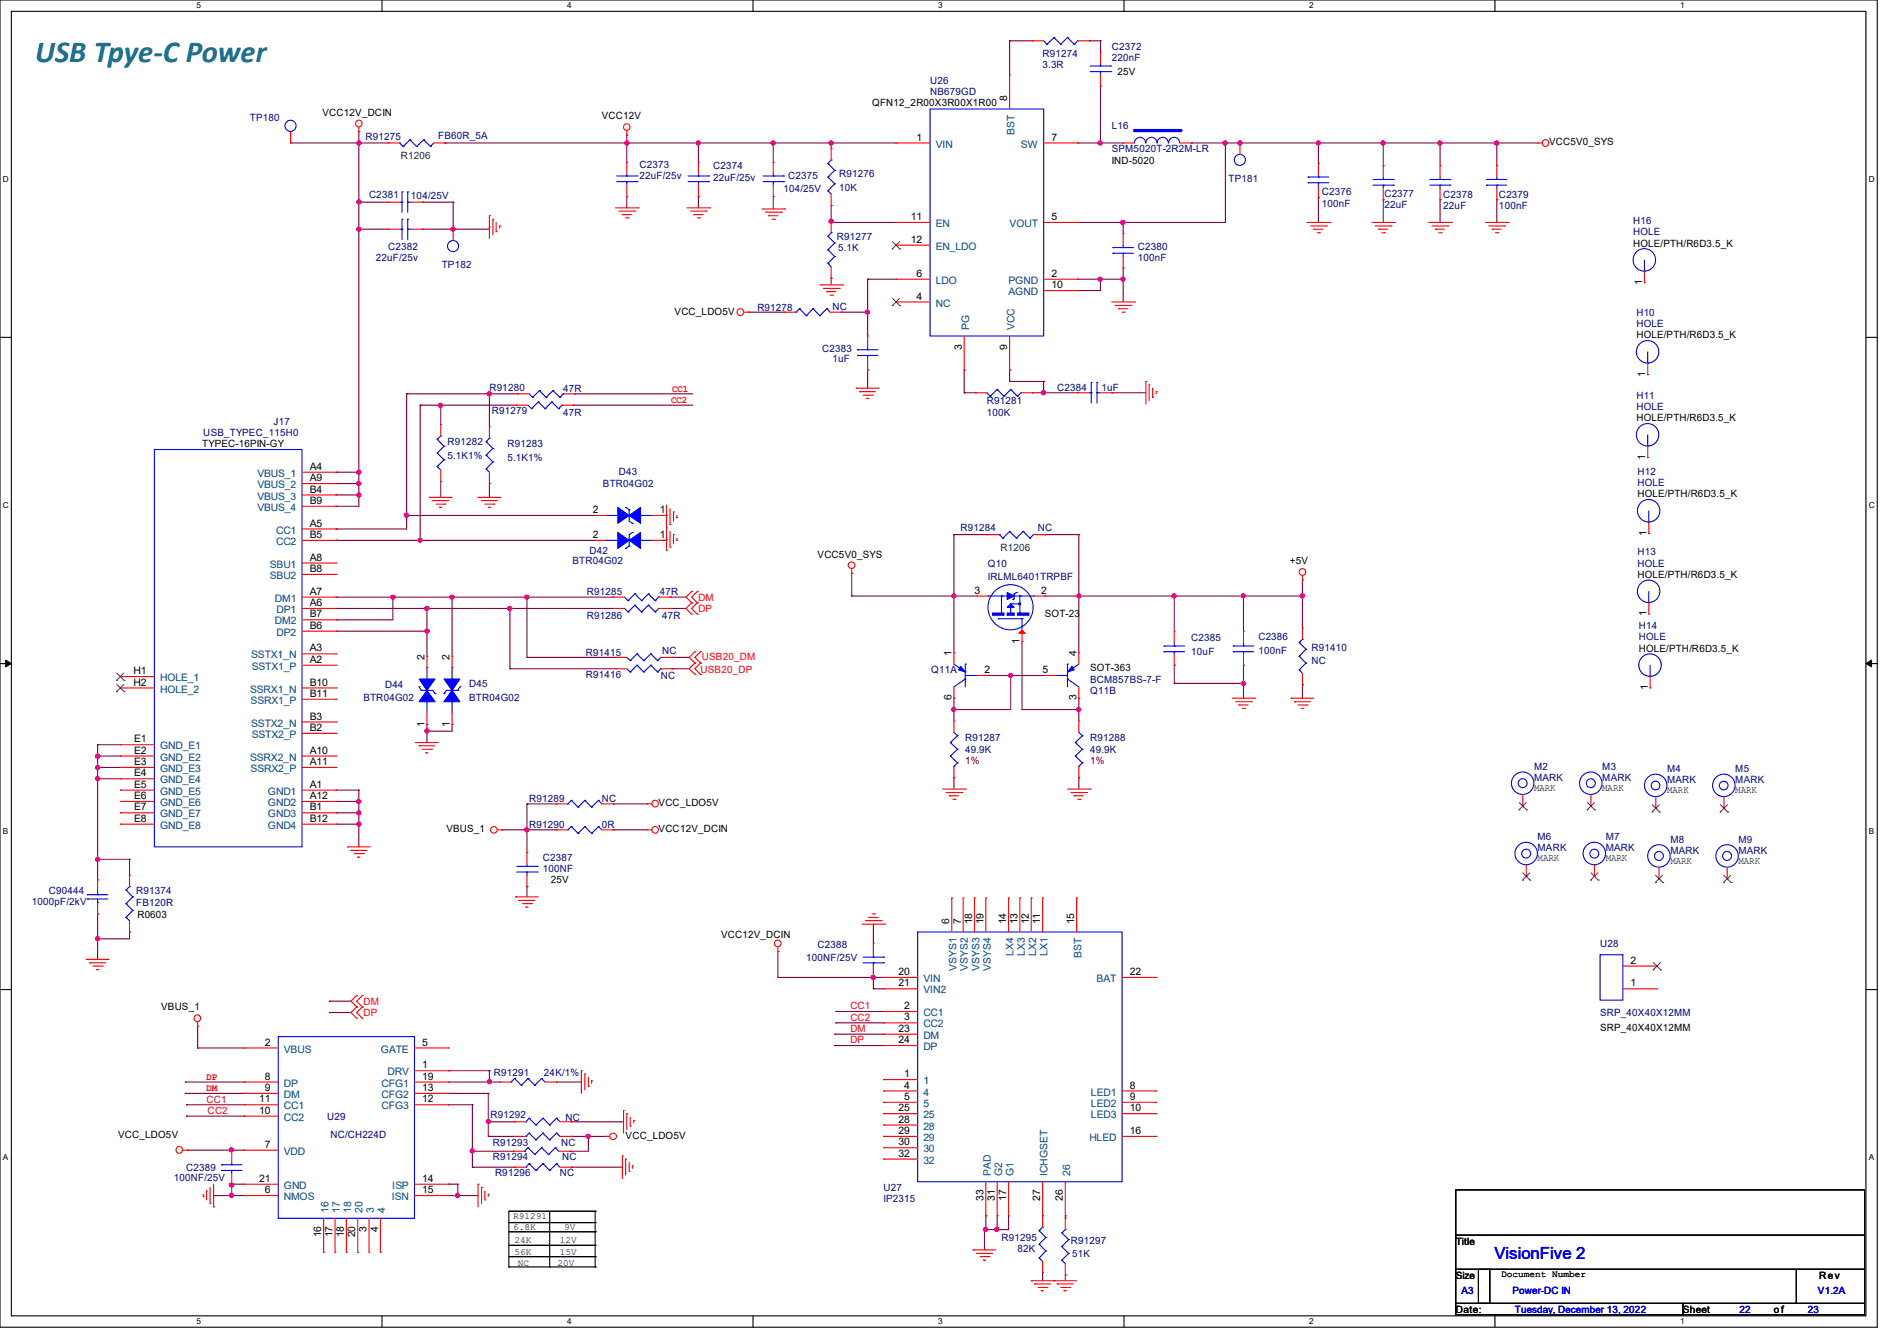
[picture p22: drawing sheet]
<svg xmlns="http://www.w3.org/2000/svg" width="297mm" height="210mm" viewBox="0 0 297 210" stroke-linecap="round" stroke-linejoin="round" font-family="sans-serif">
<defs><g id="words">
<text font-size="4.8" fill="#007f7f" x="5.5" y="9.7">USB Tpye-C Power</text>
<text font-size="2.6" fill="#00f" x="234" y="197.2">VisionFive 2</text>
<g font-size="1.6" fill="#00007f">
<text x="163.2" y="8.9">R91274</text>
<text x="163.2" y="10.7">3.3R</text>
<text x="174.1" y="7.8">C2372</text>
<text x="174.1" y="9.6">220nF</text>
<text x="145.6" y="13.2">U26</text>
<text x="145.6" y="14.9">NB679GD</text>
<text x="39.1" y="18.9">TP180</text>
<text x="57.2" y="21.9">R91275</text>
<text x="68.6" y="21.7">FB60R_5A</text>
<text x="174.1" y="20.3">L16</text>
<text x="174.1" y="23.8">SPM5020T-2R2M-LR</text>
<text x="100.1" y="26.3">C2373</text>
<text x="100.1" y="28.1">22uF/25v</text>
<text x="111.7" y="26.5">C2374</text>
<text x="111.7" y="28.3">22uF/25v</text>
<text x="123.4" y="28.1">C2375</text>
<text x="131.4" y="27.8">R91276</text>
<text x="131.4" y="29.9">10K</text>
<text x="192.4" y="28.4">TP181</text>
<text x="57.8" y="30.9">C2381</text>
<text x="64.3" y="31.1">104/25V</text>
<text x="122.7" y="30.1">104/25V</text>
<text x="207" y="30.6">C2376</text>
<text x="207" y="32.4">100nF</text>
<text x="216.7" y="30.8">C2377</text>
<text x="216.7" y="32.6">22uF</text>
<text x="226" y="30.9">C2378</text>
<text x="226" y="32.7">22uF</text>
<text x="234.7" y="30.9">C2379</text>
<text x="234.7" y="32.7">100nF</text>
<text x="255.7" y="35.1">H16</text>
<text x="58.8" y="40.9">22uF/25v</text>
<text x="60.8" y="39.1">C2382</text>
<text x="69.2" y="42">TP182</text>
<text x="131" y="37.5">R91277</text>
<text x="131.2" y="39.3">5.1K</text>
<text x="178.1" y="39.1">C2380</text>
<text x="178.1" y="40.9">100nF</text>
<text x="255.7" y="36.8">HOLE</text>
<text x="118.6" y="48.7">R91278</text>
<text x="130.3" y="48.6">NC</text>
<text x="256.2" y="49.4">H10</text>
<text x="256.2" y="51.2">HOLE</text>
<text x="128.7" y="55.1">C2383</text>
<text x="130.3" y="56.7">1uF</text>
<text x="76.6" y="61.2">R91280</text>
<text x="77" y="64.9">R91279</text>
<text x="88.2" y="61.3">47R</text>
<text x="88.2" y="65.1">47R</text>
<text x="154.5" y="63.3">R91281</text>
<text x="154.5" y="65.1">100K</text>
<text x="165.5" y="61.2">C2384</text>
<text x="172.5" y="61.2">1uF</text>
<text x="256.2" y="62.4">H11</text>
<text x="256.2" y="64.2">HOLE</text>
<text x="31.8" y="68.3">USB_TYPEC_115H0</text>
<text x="42.8" y="66.5">J17</text>
<text x="70.1" y="69.7">R91282</text>
<text x="70.1" y="71.8">5.1K1%</text>
<text x="79.5" y="70.1">R91283</text>
<text x="79.5" y="72.2">5.1K1%</text>
<text x="94.4" y="76.3">BTR04G02</text>
<text x="96.9" y="74.3">D43</text>
<text x="256.4" y="74.3">H12</text>
<text x="256.4" y="76.1">HOLE</text>
<text x="150.4" y="83.2">R91284</text>
<text x="162.5" y="83.2">NC</text>
<text x="89.6" y="88.4">BTR04G02</text>
<text x="92.3" y="86.8">D42</text>
<text x="154.7" y="88.7">Q10</text>
<text x="256.4" y="87">H13</text>
<text x="256.4" y="88.7">HOLE</text>
<text x="91.9" y="93.2">R91285</text>
<text x="103.3" y="93.2">47R</text>
<text x="154.7" y="90.9">IRLML6401TRPBF</text>
<text x="91.9" y="96.9">R91286</text>
<text x="103.7" y="96.9">47R</text>
<text x="186.5" y="100.5">C2385</text>
<text x="197" y="100.3">C2386</text>
<text x="205.4" y="101.9">R91410</text>
<text x="256.6" y="98.5">H14</text>
<text x="256.6" y="100.3">HOLE</text>
<text x="60.3" y="107.8">D44</text>
<text x="73.4" y="107.6">D45</text>
<text x="91.7" y="102.8">R91415</text>
<text x="91.7" y="106.2">R91416</text>
<text x="103.5" y="106.3">NC</text>
<text x="103.7" y="102.4">NC</text>
<text x="145.8" y="105.4">Q11A</text>
<text x="170.7" y="106.9">BCM857BS-7-F</text>
<text x="186.5" y="102.6">10uF</text>
<text x="197" y="102.4">100nF</text>
<text x="205.4" y="104">NC</text>
<text x="56.9" y="109.7">BTR04G02</text>
<text x="73.4" y="109.7">BTR04G02</text>
<text x="170.7" y="108.7">Q11B</text>
<text x="151.1" y="116.1">R91287</text>
<text x="151.1" y="117.9">49.9K</text>
<text x="170.7" y="116.1">R91288</text>
<text x="170.7" y="117.9">49.9K</text>
<text x="82.8" y="125.6">R91289</text>
<text x="94.2" y="125.6">NC</text>
<text x="240.2" y="120.6">M2</text>
<text x="240.2" y="122.3">MARK</text>
<text x="250.9" y="120.6">M3</text>
<text x="250.9" y="122.3">MARK</text>
<text x="261" y="120.9">M4</text>
<text x="261" y="122.7">MARK</text>
<text x="271.7" y="120.9">M5</text>
<text x="271.7" y="122.7">MARK</text>
<text x="82.8" y="129.6">R91290</text>
<text x="94.2" y="129.6">0R</text>
<text x="240.7" y="131.6">M6</text>
<text x="251.4" y="131.6">M7</text>
<text x="261.5" y="131.9">M8</text>
<text x="272.2" y="131.9">M9</text>
<text x="85" y="134.8">C2387</text>
<text x="85" y="136.6">100NF</text>
<text x="240.7" y="133.3">MARK</text>
<text x="251.4" y="133.3">MARK</text>
<text x="261.5" y="133.7">MARK</text>
<text x="272.2" y="133.7">MARK</text>
<text x="5" y="141.7">1000pF/2kV</text>
<text x="7.7" y="140">C90444</text>
<text x="21.3" y="140">R91374</text>
<text x="21.3" y="141.9">FB120R</text>
<text x="128" y="148.5">C2388</text>
<text x="250.5" y="148.3">U28</text>
<text x="126.2" y="150.4">100NF/25V</text>
<text x="250.5" y="159.1">SRP_40X40X12MM</text>
<text x="77.3" y="168.6">R91291</text>
<text x="85.2" y="168.6">24K/1%</text>
<text x="51.2" y="175.3">U29</text>
<text x="51.7" y="178.2">NC/CH224D</text>
<text x="76.8" y="175.1">R91292</text>
<text x="77.2" y="179.4">R91293</text>
<text x="87.8" y="179.4">NC</text>
<text x="88.6" y="175.5">NC</text>
<text x="27.2" y="184.9">100NF/25V</text>
<text x="29.2" y="183.3">C2389</text>
<text x="77.2" y="181.7">R91294</text>
<text x="77.5" y="184.2">R91296</text>
<text x="87.7" y="184.2">NC</text>
<text x="88" y="181.7">NC</text>
<text x="138.3" y="186.5">U27</text>
<text x="138.3" y="188.3">IP2315</text>
<text x="156.8" y="194.3">R91295</text>
<text x="159.3" y="196.1">82K</text>
<text x="167.7" y="194.9">R91297</text>
<text x="167.9" y="196.8">51K</text>
</g>
<g font-size="1.6">
<text x="175" y="11.8">25V</text>
<text x="136.6" y="16.6">QFN12_2R00X3R00X1R00</text>
<text x="157.7" y="15.8" transform="rotate(-90 157.7 15.8)">8</text>
<text x="50.5" y="18.2">VCC12V_DCIN</text>
<text x="94.2" y="18.7">VCC12V</text>
<text x="143.5" y="22">1</text>
<text x="164.6" y="22">7</text>
<text x="242.5" y="22.8">VCC5V0_SYS</text>
<text x="174.1" y="25.6">IND-5020</text>
<text x="142.6" y="34.5">11</text>
<text x="164.6" y="34.5">5</text>
<text x="142.6" y="38">12</text>
<text x="255.7" y="38.6">HOLE/PTH/R6D3.5_K</text>
<text x="143.5" y="43.4">6</text>
<text x="143.5" y="46.9">4</text>
<text x="164.6" y="45.1">10</text>
<text x="164.6" y="43.4">2</text>
<text x="257.1" y="44.6" transform="rotate(-90 257.1 44.6)">1</text>
<text x="105.6" y="49.3">VCC_LDO5V</text>
<text x="256.2" y="53">HOLE/PTH/R6D3.5_K</text>
<text x="150.6" y="54.7" transform="rotate(-90 150.6 54.7)">3</text>
<text x="157.7" y="54.7" transform="rotate(-90 157.7 54.7)">9</text>
<text x="257.6" y="59" transform="rotate(-90 257.6 59)">1</text>
<text x="256.2" y="66">HOLE/PTH/R6D3.5_K</text>
<text x="31.7" y="70.1">TYPEC-16PIN-GY</text>
<text x="48.5" y="73.6">A4</text>
<text x="48.5" y="75.4">A9</text>
<text x="48.5" y="77.1">B4</text>
<text x="256.4" y="77.9">HOLE/PTH/R6D3.5_K</text>
<text x="257.6" y="72" transform="rotate(-90 257.6 72)">1</text>
<text x="48.5" y="82.5">A5</text>
<text x="48.5" y="78.9">B9</text>
<text x="92.8" y="80.3">2</text>
<text x="103.3" y="80.3">1</text>
<text x="257.8" y="83.9" transform="rotate(-90 257.8 83.9)">1</text>
<text x="48.5" y="87.8">A8</text>
<text x="48.5" y="89.6">B8</text>
<text x="48.5" y="84.2">B5</text>
<text x="92.8" y="84.2">2</text>
<text x="103.3" y="84.2">1</text>
<text x="128" y="87.3">VCC5V0_SYS</text>
<text x="202" y="88.4">+5V</text>
<text x="48.5" y="94.9">A6</text>
<text x="48.5" y="93.1">A7</text>
<text x="152.6" y="93">3</text>
<text x="163" y="93">2</text>
<text x="256.4" y="90.5">HOLE/PTH/R6D3.5_K</text>
<text x="48.5" y="96.7">B7</text>
<text x="48.5" y="98.5">B6</text>
<text x="159.6" y="100.8" transform="rotate(-90 159.6 100.8)">1</text>
<text x="163.6" y="96.6">SOT-23</text>
<text x="257.8" y="96.5" transform="rotate(-90 257.8 96.5)">1</text>
<text x="20.9" y="105.6">H1</text>
<text x="20.9" y="107.4">H2</text>
<text x="48.5" y="103.8">A2</text>
<text x="48.5" y="102">A3</text>
<text x="48.5" y="107.4">B10</text>
<text x="66.5" y="103.3" transform="rotate(-90 66.5 103.3)">2</text>
<text x="70.4" y="103.3" transform="rotate(-90 70.4 103.3)">2</text>
<text x="149" y="102.8" transform="rotate(-90 149 102.8)">1</text>
<text x="154.1" y="105.4">2</text>
<text x="163.2" y="105.4">5</text>
<text x="168.5" y="102.8" transform="rotate(-90 168.5 102.8)">4</text>
<text x="170.7" y="105.1">SOT-363</text>
<text x="256.6" y="102.1">HOLE/PTH/R6D3.5_K</text>
<text x="48.5" y="109.1">B11</text>
<text x="48.5" y="112.7">B3</text>
<text x="66.5" y="113.8" transform="rotate(-90 66.5 113.8)">1</text>
<text x="70.4" y="113.8" transform="rotate(-90 70.4 113.8)">1</text>
<text x="149" y="109.7" transform="rotate(-90 149 109.7)">6</text>
<text x="168.5" y="109.7" transform="rotate(-90 168.5 109.7)">3</text>
<text x="258" y="108.1" transform="rotate(-90 258 108.1)">1</text>
<text x="21" y="116.2">E1</text>
<text x="21" y="118">E2</text>
<text x="21" y="119.8">E3</text>
<text x="48.5" y="118">A10</text>
<text x="48.5" y="119.8">A11</text>
<text x="48.5" y="114.5">B2</text>
<text x="21" y="121.6">E4</text>
<text x="21" y="123.4">E5</text>
<text x="21" y="125.1">E6</text>
<text x="48.5" y="123.4">A1</text>
<text x="48.5" y="125.1">A12</text>
<text x="240.2" y="123.9">MARK</text>
<text x="250.9" y="123.9">MARK</text>
<text x="261" y="124.2">MARK</text>
<text x="271.7" y="124.2">MARK</text>
<text x="21" y="126.9">E7</text>
<text x="21" y="128.7">E8</text>
<text x="48.5" y="128.7">B12</text>
<text x="48.5" y="126.9">B1</text>
<text x="69.9" y="130.3">VBUS_1</text>
<text x="103.1" y="130.3">VCC12V_DCIN</text>
<text x="103.1" y="126.2">VCC_LDO5V</text>
<text x="240.7" y="134.9">MARK</text>
<text x="251.4" y="134.9">MARK</text>
<text x="261.5" y="135.3">MARK</text>
<text x="272.2" y="135.3">MARK</text>
<text x="21.5" y="143.8">R0603</text>
<text x="86.2" y="138.3">25V</text>
<text x="112.9" y="146.9">VCC12V_DCIN</text>
<text x="148.6" y="144.7" transform="rotate(-90 148.6 144.7)">6</text>
<text x="150.4" y="144.7" transform="rotate(-90 150.4 144.7)">7</text>
<text x="152.2" y="144.7" transform="rotate(-90 152.2 144.7)">18</text>
<text x="154" y="144.7" transform="rotate(-90 154 144.7)">19</text>
<text x="157.5" y="144.7" transform="rotate(-90 157.5 144.7)">14</text>
<text x="159.3" y="144.7" transform="rotate(-90 159.3 144.7)">13</text>
<text x="161.1" y="144.7" transform="rotate(-90 161.1 144.7)">12</text>
<text x="162.9" y="144.7" transform="rotate(-90 162.9 144.7)">11</text>
<text x="168.2" y="144.7" transform="rotate(-90 168.2 144.7)">15</text>
<text x="140.7" y="152.7">20</text>
<text x="140.7" y="154.5">21</text>
<text x="176.9" y="152.7">22</text>
<text x="255.3" y="154.5">1</text>
<text x="255.3" y="150.9">2</text>
<text x="25.2" y="158.2">VBUS_1</text>
<text x="140.7" y="161.6">23</text>
<text x="141.6" y="158">2</text>
<text x="141.6" y="159.8">3</text>
<text x="250.5" y="161.5">SRP_40X40X12MM</text>
<text x="41.4" y="163.7">2</text>
<text x="66.1" y="167.3">1</text>
<text x="66.1" y="163.7">5</text>
<text x="140.7" y="163.4">24</text>
<text x="40.6" y="172.6">11</text>
<text x="41.4" y="169.1">8</text>
<text x="41.4" y="170.9">9</text>
<text x="66.1" y="172.6">12</text>
<text x="66.1" y="170.9">13</text>
<text x="66.1" y="169.1">19</text>
<text x="141.6" y="168.7">1</text>
<text x="141.6" y="170.5">4</text>
<text x="141.6" y="172.3">5</text>
<text x="176.9" y="170.5">8</text>
<text x="176.9" y="172.3">9</text>
<text x="18.5" y="178.2">VCC_LDO5V</text>
<text x="40.6" y="174.4">10</text>
<text x="41.4" y="179.8">7</text>
<text x="98" y="178.3">VCC_LDO5V</text>
<text x="140.7" y="174">25</text>
<text x="140.7" y="175.8">28</text>
<text x="140.7" y="177.6">29</text>
<text x="140.7" y="179.4">30</text>
<text x="176.9" y="174">10</text>
<text x="176.9" y="177.6">16</text>
<text x="40.6" y="185.1">21</text>
<text x="66.1" y="185.1">14</text>
<text x="140.7" y="181.1">32</text>
<text x="41.4" y="186.9">6</text>
<text x="66.1" y="186.9">15</text>
<text x="154" y="188.1" transform="rotate(-90 154 188.1)">33</text>
<text x="155.7" y="188.1" transform="rotate(-90 155.7 188.1)">31</text>
<text x="157.5" y="188.1" transform="rotate(-90 157.5 188.1)">17</text>
<text x="162.9" y="188.1" transform="rotate(-90 162.9 188.1)">27</text>
<text x="166.4" y="188.1" transform="rotate(-90 166.4 188.1)">26</text>
<text x="50.3" y="193.8" transform="rotate(-90 50.3 193.8)">16</text>
<text x="52.1" y="193.8" transform="rotate(-90 52.1 193.8)">17</text>
<text x="53.8" y="193.8" transform="rotate(-90 53.8 193.8)">18</text>
<text x="55.6" y="193.8" transform="rotate(-90 55.6 193.8)">20</text>
<text x="57.4" y="192.9" transform="rotate(-90 57.4 192.9)">3</text>
<text x="59.2" y="192.9" transform="rotate(-90 59.2 192.9)">4</text>
<text x="227.9" y="194.9">Title</text>
<text x="227.9" y="200.2">Size</text>
<text x="284.8" y="200.2">Rev</text>
<text x="227.9" y="205.6">Date:</text>
<text x="263.5" y="205.6">Sheet</text>
<text x="277.7" y="205.6">o f</text>
</g>
<g font-size="1.6" fill="#003f7f">
<text x="146.5" y="23.1">VIN</text>
<text x="158.8" y="21.2" transform="rotate(-90 158.8 21.2)">BST</text>
<text x="159.8" y="23.1">SW</text>
<text x="146.5" y="35.6">EN</text>
<text x="158.1" y="35.6">VOUT</text>
<text x="146.5" y="39.1">EN_LDO</text>
<text x="146.5" y="44.5">LDO</text>
<text x="157.9" y="46.2">AGND</text>
<text x="157.9" y="44.5">PGND</text>
<text x="146.5" y="48">NC</text>
<text x="151.7" y="51.7" transform="rotate(-90 151.7 51.7)">PG</text>
<text x="158.8" y="51.7" transform="rotate(-90 158.8 51.7)">VCC</text>
<text x="40.3" y="74.7">VBUS_1</text>
<text x="40.3" y="76.5">VBUS_2</text>
<text x="40.3" y="80">VBUS_4</text>
<text x="40.3" y="78.2">VBUS_3</text>
<text x="43.2" y="83.6">CC1</text>
<text x="42.2" y="88.9">SBU1</text>
<text x="43.2" y="85.3">CC2</text>
<text x="42.2" y="90.7">SBU2</text>
<text x="43.1" y="94.2">DM1</text>
<text x="43.1" y="97.8">DM2</text>
<text x="43.3" y="96">DP1</text>
<text x="43.3" y="99.6">DP2</text>
<text x="25.1" y="106.7">HOLE_1</text>
<text x="39.3" y="103.1">SSTX1_N</text>
<text x="39.4" y="104.9">SSTX1_P</text>
<text x="25.1" y="108.5">HOLE_2</text>
<text x="39.2" y="108.5">SSRX1_N</text>
<text x="39.2" y="110.2">SSRX1_P</text>
<text x="39.3" y="113.8">SSTX2_N</text>
<text x="25.1" y="117.4">GND_E1</text>
<text x="25.1" y="119.1">GND_E2</text>
<text x="39.2" y="119.1">SSRX2_N</text>
<text x="39.4" y="115.6">SSTX2_P</text>
<text x="25.1" y="120.9">GND_E3</text>
<text x="25.1" y="122.7">GND_E4</text>
<text x="25.1" y="124.5">GND_E5</text>
<text x="39.2" y="120.9">SSRX2_P</text>
<text x="42" y="124.5">GND1</text>
<text x="25.1" y="126.2">GND_E6</text>
<text x="25.1" y="128">GND_E7</text>
<text x="25.1" y="129.8">GND_E8</text>
<text x="42" y="126.2">GND2</text>
<text x="42" y="129.8">GND4</text>
<text x="42" y="128">GND3</text>
<text x="158.7" y="149.7" transform="rotate(-90 158.7 149.7)">LX4</text>
<text x="160.4" y="149.7" transform="rotate(-90 160.4 149.7)">LX3</text>
<text x="162.2" y="149.7" transform="rotate(-90 162.2 149.7)">LX2</text>
<text x="164" y="149.7" transform="rotate(-90 164 149.7)">LX1</text>
<text x="144.6" y="153.8">VIN</text>
<text x="144.6" y="155.6">VIN2</text>
<text x="149.8" y="152.1" transform="rotate(-90 149.8 152.1)">VSYS1</text>
<text x="151.6" y="152.1" transform="rotate(-90 151.6 152.1)">VSYS2</text>
<text x="153.3" y="152.1" transform="rotate(-90 153.3 152.1)">VSYS3</text>
<text x="155.1" y="152.1" transform="rotate(-90 155.1 152.1)">VSYS4</text>
<text x="169.3" y="150.1" transform="rotate(-90 169.3 150.1)">BST</text>
<text x="171.7" y="153.8">BAT</text>
<text x="144.6" y="159.1">CC1</text>
<text x="144.6" y="160.9">CC2</text>
<text x="44.4" y="164.8">VBUS</text>
<text x="59.6" y="164.8">GATE</text>
<text x="144.6" y="162.7">DM</text>
<text x="144.6" y="164.5">DP</text>
<text x="44.4" y="170.2">DP</text>
<text x="44.4" y="172">DM</text>
<text x="44.4" y="173.7">CC1</text>
<text x="59.7" y="173.7">CFG3</text>
<text x="59.7" y="172">CFG2</text>
<text x="59.7" y="170.2">CFG1</text>
<text x="60.7" y="168.4">DRV</text>
<text x="144.6" y="169.8">1</text>
<text x="144.6" y="171.6">4</text>
<text x="144.6" y="173.4">5</text>
<text x="170.8" y="171.6">LED1</text>
<text x="170.8" y="173.4">LED2</text>
<text x="44.4" y="175.5">CC2</text>
<text x="144.6" y="175.1">25</text>
<text x="144.6" y="176.9">28</text>
<text x="144.6" y="178.7">29</text>
<text x="170.6" y="178.7">HLED</text>
<text x="170.8" y="175.1">LED3</text>
<text x="44.4" y="180.9">VDD</text>
<text x="144.6" y="180.5">30</text>
<text x="144.6" y="182.2">32</text>
<text x="155.1" y="184.2" transform="rotate(-90 155.1 184.2)">PAD</text>
<text x="156.9" y="184.2" transform="rotate(-90 156.9 184.2)">G2</text>
<text x="158.7" y="184.2" transform="rotate(-90 158.7 184.2)">G1</text>
<text x="164" y="184.2" transform="rotate(-90 164 184.2)">ICHGSET</text>
<text x="167.6" y="184.2" transform="rotate(-90 167.6 184.2)">26</text>
<text x="44.4" y="188">NMOS</text>
<text x="44.4" y="186.2">GND</text>
<text x="51.4" y="189.9" transform="rotate(-90 51.4 189.9)">16</text>
<text x="53.2" y="189.9" transform="rotate(-90 53.2 189.9)">17</text>
<text x="55" y="189.9" transform="rotate(-90 55 189.9)">18</text>
<text x="56.8" y="189.9" transform="rotate(-90 56.8 189.9)">20</text>
<text x="58.5" y="189.9" transform="rotate(-90 58.5 189.9)">3</text>
<text x="60.3" y="189.9" transform="rotate(-90 60.3 189.9)">4</text>
<text x="61.3" y="188">ISN</text>
<text x="61.4" y="186.2">ISP</text>
</g>
<g font-size="1.6" fill="#007f00">
<text x="62.8" y="24.9">R1206</text>
<text x="156.6" y="86.2">R1206</text>
</g>
<g font-size="1.6" fill="#f00">
<text x="105.1" y="63.1">CC2</text>
<text x="105.2" y="61.3">CC1</text>
<text x="109.3" y="94.1">DM</text>
<text x="109.3" y="95.8">DP</text>
<text x="109.7" y="105.4">USB20_DP</text>
<text x="109.9" y="103.3">USB20_DM</text>
<text x="56.9" y="157.3">DM</text>
<text x="56.9" y="159.1">DP</text>
<text x="133.1" y="159.8">CC2</text>
<text x="133.1" y="158.1">CC1</text>
<text x="133.1" y="161.6">DM</text>
<text x="133.1" y="163.4">DP</text>
<text x="32.3" y="169.1">DP</text>
<text x="32.3" y="170.9">DM</text>
<text x="32.3" y="172.7">CC1</text>
<text x="32.5" y="174.5">CC2</text>
</g>
<g font-size="1.6" fill="#7f0000">
<text x="151.1" y="119.7">1%</text>
<text x="170.7" y="119.7">1%</text>
</g>
<g font-size="1.6" fill="#00f">
<text x="228.8" y="202.7">A3</text>
<text x="236.8" y="202.7">Power-DC IN</text>
<text x="284.6" y="202.7">V1.2A</text>
<text x="237.2" y="205.6">Tuesday, December 13, 2022</text>
<text x="272.4" y="205.6">22</text>
<text x="283" y="205.6">23</text>
</g>
<g font-size="1.5">
<text x="80.3" y="190.9">R91291</text>
<text x="80.3" y="192.7">6.8K</text>
<text x="80.6" y="194.7">24K</text>
<text x="80.6" y="196.5">56K</text>
<text x="87.7" y="194.7">12V</text>
<text x="87.7" y="196.5">15V</text>
<text x="88.3" y="192.7">9V</text>
<text x="81.1" y="198.2">NC</text>
<text x="87.3" y="198.2">20V</text>
<text x="235" y="200">Document Number</text>
</g>
<g font-size="1.3">
<text x="30.8" y="1.3">5</text>
<text x="88.8" y="1.3">4</text>
<text x="146.9" y="1.3">3</text>
<text x="205" y="1.3">2</text>
<text x="263.1" y="1.3">1</text>
<text x=".5" y="28.4">D</text>
<text x="292.6" y="28.4">D</text>
<text x=".5" y="79.5">C</text>
<text x="292.6" y="79.5">C</text>
<text x=".5" y="130.6">B</text>
<text x="292.6" y="130.6">B</text>
<text x=".5" y="181.7">A</text>
<text x="292.6" y="181.7">A</text>
<text x="30.8" y="207.4">5</text>
<text x="88.8" y="207.4">4</text>
<text x="146.9" y="207.4">3</text>
<text x="205" y="207.4">2</text>
<text x="263.1" y="207.4">1</text>
</g>
</g></defs>
<path d="M0 0h293.9v207.9h-293.9zM1.8 1.8h290.3v204.3h-290.3z" fill="none" stroke="#000" stroke-width=".17"/>
<g fill="#fff">
<path d="M30.8 .2h.7v1.4h-.7z"/>
<path d="M30.8 206.2h.7v1.4h-.7z"/>
</g>
<path d="M59.8 0v1.8M59.8 206.1v1.8" fill="none" stroke="#000" stroke-width=".17"/>
<g fill="#fff">
<path d="M88.8 .2h.7v1.4h-.7z"/>
<path d="M88.8 206.2h.7v1.4h-.7z"/>
</g>
<path d="M117.9 0v1.8M117.9 206.1v1.8" fill="none" stroke="#000" stroke-width=".17"/>
<g fill="#fff">
<path d="M146.9 .2h.7v1.4h-.7z"/>
<path d="M146.9 206.2h.7v1.4h-.7z"/>
</g>
<path d="M176 0v1.8M176 206.1v1.8" fill="none" stroke="#000" stroke-width=".17"/>
<g fill="#fff">
<path d="M205 .2h.7v1.4h-.7z"/>
<path d="M205 206.2h.7v1.4h-.7z"/>
</g>
<path d="M234.1 0v1.8M234.1 206.1v1.8" fill="none" stroke="#000" stroke-width=".17"/>
<g fill="#fff">
<path d="M263.1 .2h.6v1.4h-.6z"/>
<path d="M263.1 206.2h.6v1.4h-.6z"/>
<path d="M.5 27.3h.9v1.4h-.9z"/>
<path d="M292.6 27.3h.9v1.4h-.9z"/>
<path d="M.5 78.4h.9v1.4h-.9z"/>
<path d="M292.6 78.4h.9v1.4h-.9z"/>
</g>
<path d="M0 52.8h1.8M292.1 52.8h1.8" fill="none" stroke="#000" stroke-width=".17"/>
<g fill="#fff">
<path d="M.5 129.5h.8v1.4h-.8z"/>
<path d="M292.6 129.5h.8v1.4h-.8z"/>
</g>
<path d="M0 103.9h1.8M292.1 103.9h1.8" fill="none" stroke="#000" stroke-width=".17"/>
<path d="M.9 103.4l.9 .5-.9 .5zM292.1 103.9l.9-.5v1z" fill="#000" stroke="#000" stroke-width=".16"/>
<g fill="#fff">
<path d="M.5 180.5h.8v1.4h-.8z"/>
<path d="M292.6 180.5h.8v1.4h-.8z"/>
</g>
<g fill="none" stroke="#000" stroke-width=".17">
<path d="M0 155h1.8M292.1 155h1.8M79.7 198.4h.1M79.7 191.5h13.5M79.7 192.9h13.5M79.7 195h13.5M79.7 196.8h13.5M79.7 198.4h13.5M86.1 198.4h.1M86.1 189.7v8.7M93.2 189.7h.1M93.2 191.5h.1"/>
<path d="M93.2 192.9h.1M93.2 195h.1M93.2 196.8h.1M93.2 198.4h.1M93.2 189.7h-13.5v8.7M93.2 189.7v8.7M227.9 186.4h64v7.1h-64zM227.9 193.5h64v5.3h-64zM227.9 198.8h5.4v5.3h-5.4zM231.5 198.8h49.8v5.3h-49.8zM281.3 198.8h10.6v5.3h-10.6zM227.9 204.1h35.6v1.8h-35.6z"/>
<path d="M263.5 204.1h28.4v1.8h-28.4z"/>
</g>
<g fill="none" stroke="#7f003f" stroke-width=".17">
<path d="M158.1 6.4h.1M158.1 6.4v5.3M158.1 6.4h3.5M170.5 6.4h.1M170.5 6.4h1.8M172.3 13.5h.1M172.3 6.4h.1M172.3 6.4v1.8M172.3 13.5v8.9M45.5 22.4h.1M45.5 22.4h15.3M56.2 20.6h.1"/>
<path d="M56.2 22.4h.1M56.2 35.9h.1M56.2 31.7h.1M56.2 20.6v58.7h-3.6M56.2 35.9h4.6M56.2 31.7h4.6M66.1 35.9h.1M66.1 31.7h.1M66.1 31.7h4.9M69.7 22.4h.1M69.7 22.4h70.6M71 31.7h.1"/>
<path d="M71 35.9h.1M71 31.7v4.2M76.6 35.6h.1M76.6 35.6v.3h-10.5M98.1 22.4h.1M98.1 30.8h.1M98.1 21.2h.1M98.1 21.2v4.2M98.1 30.8v1.8M109.3 22.4h.1M109.3 30.8h.1M109.3 22.4v3"/>
<path d="M109.3 30.8v1.8M121.1 30.8h.1M121.1 22.4h.1M121.1 22.4v3M121.1 30.8v1.9M130.1 32.2h.1M130.1 22.4h.1M130.1 34.8h.1M130.1 34.7h.1M130.1 22.4v.9M130.1 32.2v2.6M130.1 34.8h10.2"/>
<path d="M168.7 22.4h.1M168.7 34.8h.1M168.7 22.4h7.2M172.3 22.4h.1M175.9 34.8h.1M175.9 34.8v1.8M186.5 22.4h.1M186.5 22.4h54.2M191.9 22.4h.1M191.9 22.4v12.4h-23.2M194.1 22.4h.1M206.4 22.4h.1"/>
<path d="M206.4 30.9h.1M206.4 22.4v3.2M206.4 30.9v3.9M216.6 31.3h.1M216.6 22.4h.1M216.6 22.4v3.6M216.6 31.3v3.5M225.5 31.3h.1M225.5 22.4h.1M225.5 22.4v3.6M225.5 31.3v3.5M234.4 31.3h.1"/>
<path d="M234.4 22.4h.1M234.4 22.4v3.6M234.4 31.3v3.5M117.2 48.9h.1M117.2 48.9h5.7M130.1 43.6h.1M130.1 43.6v1M131.7 48.9h.1M131.7 48.9h4.1M135.8 43.7h.1M135.8 58h.1M135.8 48.9h.1"/>
<path d="M135.8 43.7v8.9M135.8 58v2.8M135.8 43.7h4.5M151 58h.1M151 58v3.5M158.1 59.7h.1M158.1 58h.1M158.1 58v1.7M158.1 59.7h5.3M163.4 59.7h.1M163.4 59.7v1.8M168.7 43.7h.1"/>
<path d="M168.7 45.5h.1M168.7 43.7h7.2M172.3 43.7h.1M172.3 43.7v1.8h-3.6M175.9 42h.1M175.9 43.7h.1M175.9 42v5.3M52.6 75.7h.1M52.6 74h.1M52.6 77.5h.1M52.6 79.3h.1M52.6 75.7h3.6"/>
<path d="M52.6 74h3.6M52.6 77.5h3.6M56.2 74h.1M56.2 75.7h.1M56.2 77.5h.1M63.7 61.7h.1M63.7 61.7h17.4M63.7 61.7v21.1h-11.1M65.8 63.5h.1M65.8 63.5h15.1M65.8 63.5v21.1M69 75.4h.1"/>
<path d="M69 63.5h.1M69 63.5v3M69 75.4v2.5M76.6 75.7h.1M76.6 61.7h.1M76.6 61.7v5.1M76.6 75.7v2.2M89.8 63.5h.1M89.8 63.5h18.7M90 61.7h.1M90 61.7h18.5M151 61.5h.1"/>
<path d="M151 61.5h1.7M161.6 61.5h.1M161.6 61.5h7.1M163.4 61.5h.1M174.1 61.5h.1M174.1 61.5h5.3M52.6 97.1h.1M52.6 93.5h.1M52.6 98.8h.1M52.6 95.3h.1M52.6 82.8h.1M52.6 84.6h.1"/>
<path d="M52.6 93.5h43.4M52.6 98.8h14.2M52.6 95.3h43.4M52.6 84.6h40.6M61.5 93.5h.1M61.5 93.5v3.6h-8.9M63.7 80.7h.1M63.7 80.7h29.5M65.8 84.6h.1M66.8 95.3h.1M66.8 98.8h.1M66.8 95.3v7.5"/>
<path d="M70.8 93.5h.1M70.8 93.5v9.3M79.8 95.3h.1M79.8 95.3v9.4M82.5 93.5h.1M82.5 93.5v9.5M103.8 84.6h.1M103.8 80.7h.1M103.8 80.7h.6M104.4 84.5h.1M104.4 80.7h.1M104.4 84.5v.1h-.6"/>
<path d="M104.4 80.7v.2M104.9 93.5h.1M104.9 95.3h.1M104.9 93.5h2.5M104.9 95.3h2.5M133.4 93.3h.1M133.4 89.8h.1M133.4 93.3h19.5M133.4 89.8v3.5M149.4 93.3h.1M149.4 83.7h.1M149.4 83.7v18.5"/>
<path d="M149.4 83.7h5.3M163.6 93.3h.1M163.6 83.7h.1M163.6 93.3h40.3M163.6 83.7h5.3M168.9 93.3h.1M168.9 83.7h.1M168.9 83.7v18.5M183.9 93.3h.1M183.9 93.3v5.5M194.7 93.3h.1M194.7 93.3v5.5"/>
<path d="M203.9 90.8h.1M203.9 93.3h.1M203.9 90.8v7.5M15.3 116.6h.1M15.3 118.4h.1M15.3 116.6h3.5M15.3 116.6v21.2M15.3 118.4h3.5M66.8 114.5h.1M66.8 113.5h.1M66.8 113.5v2.8M70.8 113.5h.1"/>
<path d="M70.8 113.5v1h-4M79.8 104.7h.1M79.8 104.7h16.6M82.5 103h.1M82.5 103h13.9M105.2 103h.1M105.2 104.7h.1M105.2 103h2.7M105.2 104.7h2.7M149.4 109.3h.1M149.4 111.1h.1M149.4 109.3v3.6"/>
<path d="M154.7 105.8h.1M154.7 105.8h8.9M158.2 105.8h.1M158.2 105.8v5.3h-8.8M160 111.1h.1M160 100.5h.1M160 111.1h8.9M160 100.5v10.6M168.9 109.3h.1M168.9 111.1h.1M168.9 109.3v3.6M183.9 104.2h.1"/>
<path d="M183.9 107h.1M183.9 104.2v2.8M183.9 107h10.8M194.7 104.2h.1M194.7 107h.1M194.7 104.2v5.1M203.9 107.2h.1M203.9 107.2v2.1M15.3 120.2h.1M15.3 122h.1M15.3 134.6h.1M15.3 120.2h3.5"/>
<path d="M15.3 122h3.5M15.3 134.6h5M20.3 134.6h.1M20.3 134.6v2.5M52.6 123.7h.1M52.6 125.5h.1M52.6 127.3h.1M52.6 129.1h.1M52.6 123.7h3.6M52.6 125.5h3.6M52.6 127.3h3.6M52.6 129.1h3.6"/>
<path d="M56.2 123.7h.1M56.2 125.5h.1M56.2 127.3h.1M56.2 129.1h.1M56.2 123.7v8.9M78.6 130h.1M78.6 130h8.5M82.5 138.9h.1M82.5 130h.1M82.5 125.9h.1M82.5 125.9v7.6M82.5 138.9v1.6"/>
<path d="M82.5 125.9h4.6M96 130h.1M96 125.9h.1M96 130h5.3M96 125.9h5.3M149.4 121.8h.1M149.4 121.8v1.8M168.9 121.8h.1M168.9 121.8v1.8M15.3 143.1h.1M15.3 147h.1M15.3 143.1v7.1"/>
<path d="M20.3 146h.1M20.3 146v1h-5M51.6 156.8h.1M51.6 158.6h.1M51.6 156.8h3.3M51.6 158.6h3.3M121.8 149h.1M121.8 153.1h.1M121.8 153.1h16.5M121.8 149v4.1M130.9 158.4h.1M130.9 158.4h7.4"/>
<path d="M136.7 153.1h.1M136.7 144.7h.1M136.7 154.9h.1M136.7 144.7v3M136.7 153.1v1.8M136.7 154.9h1.6M29 169.5h.1M29 171.2h.1M29 169.5h9.2M29 171.2h9.2M29.2 174.8h.1M29.2 173h.1"/>
<path d="M29.2 174.8h9M29.2 173h9M30.9 160.7h.1M30.9 164.1h.1M30.9 160.7v3.4M30.9 164.1h7.3M70.2 169.5h.1M70.2 167.7h.1M70.2 171.2h.1M70.2 173h.1M70.2 169.5h8M70.2 173h3.8"/>
<path d="M70.2 171.2h6.3M70.2 167.7h6.4M74 173h.1M74 173v9.8M76.5 171.2h.1M76.5 178h.1M76.5 175.7h.1M76.5 171.2v6.8M76.5 178h4.1M76.5 175.7h4.1M76.6 167.7h.1M76.6 169.5h.1"/>
<path d="M76.6 167.7v1.8M87.1 169.5h.1M87.1 169.5h3.9M89.5 175.7h.1M89.5 178h.1M89.5 178h5.3M89.5 175.7h8.1M92.1 178h.1M92.1 178v2.3h-2.9M130.7 162h.1M130.7 163.7h.1M130.7 162h7.6"/>
<path d="M130.7 163.7h7.6M130.9 160.2h.1M130.9 160.2h7.4M29.3 180.1h.1M29.3 180.1h8.9M33.4 187.2h.1M33.4 187.2h4.8M36.3 185.5h.1M36.3 185.6h.1M36.3 180.1h.1M36.3 187.2h.1M36.3 185.5h1.9"/>
<path d="M36.3 180.1v.2M36.3 185.5v1.7M70.2 187.2h.1M70.2 185.5h.1M70.2 187.2h4.6M70.2 185.5h1.5M71.7 185.5h.1M71.7 187.2h.1M71.7 185.5v1.7M74 180.3h.1M74 182.8h.1M74 180.3h6.3"/>
<path d="M74 182.8h6.6M89.2 180.3h.1M89.5 182.8h.1M89.5 182.8h8M154.1 192.6h.1M154.1 192.6v3.1M154.3 192.6h.1M154.3 190.4h.1M154.3 190.4v2.2M156.1 192.6h.1M156.1 190.4h.1M156.1 190.4v2.2"/>
<path d="M157.9 190.4h.1M157.9 190.4v2.2h-3.8M163.2 199.3h.1M163.2 199.3v1.3M166.8 199.7h.1M166.8 190.4h.1M166.8 190.4v.4M166.8 199.7v.9"/>
</g>
<g fill="#f0f" stroke="#f0f" stroke-width=".17">
<circle cx="98.1" cy="22.4" r=".33"/>
<circle cx="56.2" cy="125.5" r=".33"/>
<circle cx="56.2" cy="127.3" r=".33"/>
<circle cx="56.2" cy="129.1" r=".33"/>
<circle cx="15.3" cy="120.2" r=".33"/>
<circle cx="15.3" cy="118.4" r=".33"/>
<circle cx="61.5" cy="93.5" r=".33"/>
<circle cx="66.9" cy="98.8" r=".33"/>
<circle cx="56.2" cy="75.7" r=".33"/>
<circle cx="56.2" cy="77.5" r=".33"/>
<circle cx="56.2" cy="31.6" r=".33"/>
<circle cx="56.2" cy="22.4" r=".33"/>
<circle cx="225.4" cy="22.4" r=".33"/>
<circle cx="216.5" cy="22.4" r=".33"/>
<circle cx="76.6" cy="169.4" r=".33"/>
<circle cx="71.6" cy="187.2" r=".33"/>
<circle cx="36.2" cy="187.2" r=".33"/>
<circle cx="36.2" cy="185.6" r=".33"/>
<circle cx="66.9" cy="114.5" r=".33"/>
<circle cx="76.4" cy="175.6" r=".32"/>
<circle cx="74" cy="180.3" r=".33"/>
<circle cx="92.1" cy="178" r=".33"/>
<circle cx="36.2" cy="180.1" r=".33"/>
<circle cx="56.2" cy="74" r=".33"/>
<circle cx="56.2" cy="35.9" r=".33"/>
<circle cx="234.3" cy="22.4" r=".33"/>
<circle cx="82.5" cy="130" r=".33"/>
<circle cx="156.1" cy="192.5" r=".33"/>
<circle cx="154.3" cy="192.5" r=".33"/>
<circle cx="136.7" cy="153.1" r=".33"/>
<circle cx="76.6" cy="61.7" r=".33"/>
<circle cx="69" cy="63.5" r=".33"/>
<circle cx="135.8" cy="48.9" r=".33"/>
<circle cx="163.4" cy="61.5" r=".33"/>
<circle cx="172.3" cy="22.4" r=".33"/>
<circle cx="191.8" cy="22.4" r=".33"/>
<circle cx="130.1" cy="22.4" r=".33"/>
<circle cx="175.8" cy="34.8" r=".33"/>
<circle cx="175.8" cy="43.7" r=".33"/>
<circle cx="172.3" cy="43.7" r=".33"/>
<circle cx="121.1" cy="22.4" r=".33"/>
<circle cx="109.3" cy="22.4" r=".32"/>
<circle cx="206.4" cy="22.4" r=".33"/>
<circle cx="194.2" cy="22.4" r=".33"/>
<circle cx="194.7" cy="93.3" r=".32"/>
<circle cx="183.8" cy="93.3" r=".33"/>
<circle cx="203.9" cy="93.3" r=".33"/>
<circle cx="149.3" cy="93.3" r=".32"/>
<circle cx="194.7" cy="107" r=".32"/>
<circle cx="168.9" cy="93.3" r=".32"/>
<circle cx="158.2" cy="105.8" r=".32"/>
<circle cx="149.3" cy="111.1" r=".32"/>
<circle cx="168.9" cy="111.1" r=".32"/>
<circle cx="15.3" cy="134.6" r=".33"/>
<circle cx="15.3" cy="122" r=".33"/>
<circle cx="15.3" cy="147" r=".33"/>
<circle cx="63.6" cy="80.7" r=".33"/>
<circle cx="65.8" cy="84.6" r=".32"/>
<circle cx="79.8" cy="95.3" r=".33"/>
<circle cx="66.9" cy="95.3" r=".33"/>
<circle cx="82.5" cy="93.5" r=".33"/>
<circle cx="70.7" cy="93.5" r=".33"/>
<circle cx="130.1" cy="34.6" r=".33"/>
<circle cx="70.9" cy="35.9" r=".33"/>
</g>
<g fill="none" stroke="#f00" stroke-width=".17">
<path d="M56.2 19.9v.7M158.1 11.7h.1M158.1 11.7v5.4M161.6 6.4h.1M161.6 6.4h1.8M168.7 6.4h1.8M170.5 6.4h.1M172.3 8.2h.1M172.3 13.5h.1M172.3 8.2v1.7M172.3 11.7v1.8M45.5 22.4h.1"/>
<path d="M45.5 20.6v1.8M56.2 20.6h.1M60.8 35.9h.1M60.8 22.4h.1M60.8 31.7h.1M60.8 35.9h1.8M60.8 22.4h1.8M60.8 31.7h1.8M64.3 35.9h1.8M64.3 31.7h1.8M66.1 35.9h.1M66.1 31.7h.1"/>
<path d="M67.9 22.4h1.8M69.7 22.4h.1M71 35.9h.1M71 35.9v1.8M76.6 33.8h.1M76.6 33.8v3.5M77.2 34.3h.1M77.2 34.3v2.5M77.7 36.3h.1M77.7 34.8v1.5M78.2 35.4h.1M78.2 35.4v.3"/>
<path d="M96.4 32.6h3.5M96.9 33.1h2.5M97.5 33.6h.1M97.5 33.6h1.3M98 34.1h.3M98.1 21.2h.1M98.1 25.4h.1M98.1 30.8h.1M98.1 20.4v.8M98.1 25.4v1.8M98.1 29v1.8M98.3 34.1h.1"/>
<path d="M99.4 33.1h.1M99.9 32.6h.1M107.6 32.6h3.5M108.1 33.1h2.5M108.6 33.6h.1M108.6 33.6h1.5M109.2 34.1h.3M109.3 25.4h.1M109.3 30.8h.1M109.3 25.4v1.8M109.3 29v1.8M109.5 34.1h.1"/>
<path d="M110.6 33.1h.1M111.1 32.6h.1M119.3 32.7h3.6M119.8 33.2h2.5M120.4 33.8h.1M120.4 33.8h1.4M120.9 34.3h.3M121.1 25.4h.1M121.1 30.8h.1M121.1 25.4v1.8M121.1 29v1.8M121.2 34.3h.1"/>
<path d="M122.3 33.2h.1M122.9 32.7h.1M130.1 34.7h.1M130.1 32.2h.1M130.1 23.3h.1M130.1 23.3v1.8M130.1 30.4v1.8M130.1 34.7v1.7M140.3 22.4h.1M140.3 34.8h.1M140.3 38.4h.1M140.3 34.8h5.3"/>
<path d="M140.3 22.4h5.3M140.3 38.4h5.3M163.4 34.8h5.3M163.4 22.4h5.3M168.7 34.8h.1M168.7 22.4h.1M175.9 36.6h.1M175.9 36.6v1.8M194.1 22.4h.1M194.1 22.4v1.8M204.6 34.8h3.6M205.2 35.4h2.5"/>
<path d="M205.7 35.9h.1M205.7 35.9h1.4M206.2 36.4h.4M206.4 25.6h.1M206.4 30.9h.1M206.4 25.6v1.8M206.4 29.2v1.7M206.6 36.4h.1M207.7 35.4h.1M208.2 34.8h.1M214.8 34.8h3.6M215.3 35.4h2.5"/>
<path d="M215.9 35.9h.1M215.9 35.9h1.4M216.4 36.4h.3M216.7 36.4h.1M217.8 35.4h.1M218.4 34.8h.1M223.7 34.8h3.5M224.2 35.4h2.5M224.7 35.9h.1M224.7 35.9h1.4M225.3 36.4h.3M225.5 26h.1"/>
<path d="M225.5 31.3h.1M225.5 26v1.7M225.5 29.5v1.8M225.6 36.4h.1M226.7 35.4h.1M227.2 34.8h.1M232.6 34.8h3.5M233.1 35.4h2.5M233.6 35.9h.1M233.6 35.9h1.4M234.1 36.4h.4M234.4 26h.1"/>
<path d="M234.4 31.3h.1M234.4 26v1.7M234.4 29.5v1.8M234.5 36.4h.1M235.6 35.4h.1M236.1 34.8h.1M240.7 22.4h.1M240.7 22.4h.8M116.5 48.9h.7M117.2 48.9h.1M122.9 48.9h.1M122.9 48.9h1.7"/>
<path d="M128.4 44.6h3.5M128.9 45.2h2.5M129.5 45.7h.1M129.5 45.7h1.4M130 46.2h.3M130 48.9h1.7M130.1 43.6h.1M130.1 41.8v1.8M130.3 46.2h.1M131.4 45.2h.1M131.7 48.9h.1M131.9 44.6h.1"/>
<path d="M135.8 52.6h.1M135.8 58h.1M135.8 52.6v1.8M135.8 56.2v1.8M140.3 43.7h.1M140.3 47.3h.1M140.3 47.3h5.3M140.3 43.7h5.3M151 58h.1M151 52.6v5.4M158.1 58h.1M158.1 52.6v5.4"/>
<path d="M163.4 45.5h5.3M163.4 43.7h5.3M168.7 45.5h.1M168.7 43.7h.1M174.1 47.3h3.5M174.6 47.8h2.5M175.1 48.3h.1M175.1 48.3h1.5M175.7 48.9h.3M175.9 42h.1M175.9 40.2v1.8M176 48.9h.1"/>
<path d="M177.1 47.8h.1M177.6 47.3h.1M179.4 59.7h.1M179.4 59.7v3.6M257.5 44.3h.1M257.5 42.5v1.8M47.3 74h5.3M47.3 75.7h5.3M47.3 79.3h5.3M47.3 77.5h5.3M52.6 74h.1M52.6 75.7h.1"/>
<path d="M52.6 79.3h.1M52.6 77.5h.1M67.2 77.9h.1M67.2 77.9h3.6M67.7 78.4h.1M67.7 78.4h2.5M68.3 79h1.4M68.8 79.5h.1M68.8 79.5h.4M69 75.4h.1M69 66.5h.1M69 66.5v1.8"/>
<path d="M69 73.6v1.8M69.7 79h.1M74.8 77.9h.1M74.8 77.9h3.6M75.4 78.4h.1M75.4 78.4h2.5M75.9 79h1.4M76.5 79.5h.1M76.5 79.5h.3M77.3 79h.1M80.9 63.5h.1M80.9 63.5h1.8"/>
<path d="M81.1 61.7h.1M81.1 61.7h1.7M88 63.5h1.8M88.2 61.7h1.8M89.8 63.5h.1M90 61.7h.1M104.4 79.1v7.1M104.9 79.7v2.4M134.1 60.8h.1M134.1 60.8h3.5M134.6 61.3h.1M134.6 61.3h2.5"/>
<path d="M135.1 61.9h1.5M135.7 62.4h.1M135.7 62.4h.3M136.6 61.9h.1M152.7 61.5h.1M152.7 61.5h1.8M159.9 61.5h1.7M161.6 61.5h.1M168.7 61.5h.1M168.7 61.5h1.8M172.3 61.5h1.8M174.1 61.5h.1"/>
<path d="M179.9 60.3h.1M179.9 60.3v2.5M180.5 62.2h.1M180.5 60.8v1.4M181 61.3h.1M181 61.3v.4M258 71.7h.1M258 69.9v1.8M47.3 84.6h5.3M47.3 82.8h5.3M47.3 95.3h5.3M47.3 93.5h5.3"/>
<path d="M47.3 88.2h5.3M47.3 90h5.3M47.3 97.1h5.3M47.3 98.8h5.3M52.6 82.8h.1M52.6 95.3h.1M52.6 93.5h.1M52.6 88.2h.1M52.6 90h.1M52.6 97.1h.1M52.6 98.8h.1M52.6 84.6h.1"/>
<path d="M93.2 84.6h.1M93.2 80.7h.1M93.2 84.6h1.8M93.2 80.7h1.8M96 95.3h.1M96 95.3h1.8M102.1 84.6h1.7M102.1 80.7h1.7M103.1 95.3h1.8M103.8 84.6h.1M103.8 80.7h.1M104.4 86.2h.1"/>
<path d="M104.4 82.7h.1M104.9 85.7h.1M104.9 82.1h.1M104.9 95.3h.1M104.9 83.2v2.5M105.5 83.7h.1M105.5 80.2h.1M105.5 80.2v1.4M105.5 83.7v1.5M106 84.6h.1M106 81.1h.1M106 80.7v.4"/>
<path d="M106 84.3v.3M108.3 92.6h.1M108.3 94.4h.1M108.3 96.2h.1M108.3 92.6l-.9 .9 .9 .9M108.3 94.4l-.9 .9 .9 .9M109.2 94.4h.1M109.2 92.6h.1M109.2 96.2h.1M109.2 92.6l-.9 .9 .9 .9M109.2 94.4l-.9 .9 .9 .9M133.4 89.8h.1"/>
<path d="M133.4 89.1v.7M154.7 83.7h.1M154.7 83.7h1.8M161.8 83.7h1.8M163.6 83.7h.1M194.7 98.8h.1M194.7 98.8v1.8M203.9 90.8h.1M203.9 98.3h.1M203.9 90.1v.7M203.9 98.3v1.8M258.1 83.6h.1"/>
<path d="M258.1 96.2h.1M258.1 81.8v1.8M258.1 94.4v1.8M18.8 116.6h.1M18.8 118.4h.1M18.8 106h.1M18.8 107.7h.1M18.8 118.4h5.4M18.8 107.7h5.4M18.8 116.6h5.4M18.8 106h5.4M47.3 104.2h5.3"/>
<path d="M47.3 102.4h5.3M47.3 118.4h5.3M47.3 109.5h5.3M47.3 107.7h5.3M47.3 113.1h5.3M47.3 114.9h5.3M52.6 104.2h.1M52.6 102.4h.1M52.6 118.4h.1M52.6 109.5h.1M52.6 107.7h.1M52.6 113.1h.1"/>
<path d="M52.6 114.9h.1M65.1 116.3h.1M65.1 116.3h3.5M65.6 116.8h.1M65.6 116.8h2.5M66.1 117.3h1.5M66.7 117.9h.1M66.7 117.9h.3M66.8 113.5h.1M66.8 102.8h.1M66.8 102.8v1.8M66.8 111.7v1.8"/>
<path d="M67.6 117.3h.1M70.8 113.5h.1M70.8 102.8h.1M70.8 102.8v1.8M70.8 111.7v1.8M96.4 103h.1M96.4 103h1.7M103.5 103h1.7M105.2 103h.1M108.8 103.8h.1M108.8 105.6h.1M108.8 102.1h.1"/>
<path d="M108.8 103.8l-.9 .9 .9 .9M108.8 102.1l-.9 .9 .9 .8M109.7 105.6h.1M109.7 103.8h.1M109.7 102.1h.1M109.7 102.1l-.9 .9 .9 .8M109.7 103.8l-.9 .9 .9 .9M149.4 112.9h.1M149.4 102.2h.1M149.4 109.3h.1M149.4 102.2v1.8M149.4 107.6v1.7"/>
<path d="M149.4 112.9v1.8M152.9 105.8h1.8M154.7 105.8h.1M163.6 105.8h.1M163.6 105.8h1.8M168.9 102.2h.1M168.9 109.3h.1M168.9 112.9h.1M168.9 102.2v1.8M168.9 107.6v1.7M168.9 112.9v1.8M192.9 109.3h3.6"/>
<path d="M193.5 109.9h2.4M194 110.4h.1M194 110.4h1.4M194.5 111h.4M194.7 104.2h.1M194.7 102.4v1.8M194.9 111h.1M195.9 109.9h.1M196.5 109.3h.1M202.1 109.3h.1M202.1 109.3h3.6M202.7 109.9h.1"/>
<path d="M202.7 109.9h2.5M203.2 110.4h1.4M203.8 111h.1M203.8 111h.3M203.9 107.2h.1M203.9 105.5v1.7M204.6 110.4h.1M258.4 107.7h.1M258.4 106v1.7M15.3 137.8h.1M15.3 137.8v1.8M18.8 120.2h.1"/>
<path d="M18.8 122h.1M18.8 123.7h.1M18.8 125.5h.1M18.8 127.3h.1M18.8 129.1h.1M18.8 123.7h5.4M18.8 120.2h5.4M18.8 125.5h5.4M18.8 129.1h5.4M18.8 127.3h5.4M18.8 122h5.4M20.3 137.1h.1"/>
<path d="M20.3 137.1v1.8M47.3 123.7h5.3M47.3 120.2h5.3M47.3 125.5h5.3M47.3 129.1h5.3M47.3 127.3h5.3M52.6 123.7h.1M52.6 120.2h.1M52.6 125.5h.1M52.6 129.1h.1M52.6 127.3h.1M54.4 132.6h.1"/>
<path d="M54.4 132.6h3.6M54.9 133.2h.1M54.9 133.2h2.5M55.5 133.7h1.4M56 134.2h.1M56 134.2h.3M56.9 133.7h.1M77.9 130h.7M78.6 130h.1M82.5 133.5h.1M82.5 138.9h.1M82.5 133.5v1.8"/>
<path d="M82.5 137.1v1.8M87.1 130h.1M87.1 125.9h.1M87.1 130h1.8M87.1 125.9h1.8M94.2 130h1.8M94.2 125.9h1.8M96 130h.1M96 125.9h.1M101.3 130h.1M101.3 125.9h.1M101.3 130h.8"/>
<path d="M101.3 125.9h.8M147.6 123.6h3.5M148.1 124.1h2.5M148.6 124.6h.1M148.6 124.6h1.5M149.2 125.2h.3M149.4 121.8h.1M149.4 120v1.8M149.5 125.2h.1M150.6 124.1h.1M151.1 123.6h.1M167.1 123.6h3.6"/>
<path d="M167.7 124.1h2.4M168.2 124.6h.1M168.2 124.6h1.4M168.7 125.2h.4M168.9 121.8h.1M168.9 120v1.8M169.1 125.2h.1M170.1 124.1h.1M170.7 123.6h.1M238.4 126.2h.1M238.4 124.5v1.7M239 137.2h.1"/>
<path d="M239 135.5v1.7M249.6 137.2h.1M249.6 135.5v1.7M259.2 126.6h.1M259.2 124.8v1.8M259.8 137.6h.1M259.8 135.8v1.8M270.4 137.6h.1M270.4 135.8v1.8M13.5 150.2h.1M13.5 150.2h3.6M14.1 150.8h.1"/>
<path d="M14.1 150.8h2.5M14.6 151.3h1.4M15.1 151.8h.1M15.1 151.8h.4M15.3 143.1h.1M15.3 141.4v1.7M16 151.3h.1M20.3 146h.1M20.3 144.2v1.8M55.8 155.9h.1M55.8 157.7h.1M55.8 159.5h.1"/>
<path d="M55.8 155.9l-.9 .9 .9 .9M55.8 157.7l-.9 .9 .9 .9M56.7 157.7h.1M56.7 155.9h.1M56.7 159.5h.1M56.7 155.9l-.9 .9 .9 .9M56.7 157.7l-.9 .9 .9 .9M80.7 140.5h.1M80.7 140.5h3.6M81.2 141h.1M81.2 141h2.5M81.8 141.5h1.4"/>
<path d="M82.3 142.1h.1M82.3 142.1h.4M83.2 141.5h.1M121.8 149h.1M121.8 148.3v.7M135 144.7h3.5M135.5 144.2h2.5M136 143.7h.1M136 143.7h1.5M136.6 143.1h.3M136.7 147.7h.1M136.7 153.1h.1"/>
<path d="M136.7 147.7v1.8M136.7 151.3v1.8M136.9 143.1h.1M138 144.2h.1M138.3 158.4h.1M138.3 153.1h.1M138.3 154.9h.1M138.3 158.4h5.4M138.3 153.1h5.4M138.3 154.9h5.4M138.5 144.7h.1M149 140.6h.1"/>
<path d="M149 140.6v5.4M150.8 140.6h.1M150.8 140.6v5.4M152.6 140.6h.1M152.6 140.6v5.4M154.3 140.6h.1M154.3 140.6v5.4M157.9 140.6h.1M157.9 140.6v5.4M159.7 140.6h.1M159.7 140.6v5.4M161.5 140.6h.1"/>
<path d="M161.5 140.6v5.4M163.2 140.6h.1M163.2 140.6v5.4M168.6 140.6h.1M168.6 140.6v5.4M175.7 153.1h5.3M181 153.1h.1M254.1 151.3h5.3M254.1 154.9h5.3M259.4 154.9h.1M259.4 151.3h.1M30.9 160.7h.1"/>
<path d="M30.9 160v.7M38.2 164.1h.1M38.2 169.5h.1M38.2 171.2h.1M38.2 174.8h.1M38.2 173h.1M38.2 164.1h5.4M38.2 169.5h5.4M38.2 171.2h5.4M38.2 174.8h5.4M38.2 173h5.4M64.9 167.7h5.3"/>
<path d="M64.9 164.1h5.3M64.9 169.5h5.3M64.9 171.2h5.3M64.9 173h5.3M70.2 167.7h.1M70.2 164.1h.1M70.2 173h.1M70.2 171.2h.1M70.2 169.5h.1M78.2 169.5h.1M78.2 169.5h1.8M80.6 175.7h.1"/>
<path d="M80.6 178h.1M80.6 178h1.7M80.6 175.7h1.7M85.3 169.5h1.8M87.1 169.5h.1M87.7 178h1.8M87.7 175.7h1.8M89.5 175.7h.1M89.5 178h.1M91 167.7h.1M91 167.7v3.5M91.6 168.2h.1"/>
<path d="M91.6 168.2v2.5M92.1 170.1h.1M92.1 168.7v1.4M92.6 169.2h.1M92.6 169.2v.4M94.8 178h.1M94.8 178h.7M97.6 173.9h.1M97.6 173.9v3.6M98.1 174.4h.1M98.1 174.4v2.5M98.7 176.4h.1"/>
<path d="M98.7 175v1.4M99.2 175.5h.1M99.2 175.5v.4M138.3 169.1h.1M138.3 160.2h.1M138.3 170.9h.1M138.3 172.6h.1M138.3 162h.1M138.3 163.7h.1M138.3 174.4h.1M138.3 176.2h.1M138.3 178h.1"/>
<path d="M138.3 179.7h.1M138.3 178h5.4M138.3 169.1h5.4M138.3 160.2h5.4M138.3 170.9h5.4M138.3 172.6h5.4M138.3 174.4h5.4M138.3 162h5.4M138.3 163.7h5.4M138.3 176.2h5.4M138.3 179.7h5.4M175.7 178h5.3"/>
<path d="M175.7 170.9h5.3M175.7 172.6h5.3M175.7 174.4h5.3M181 170.9h.1M181 172.6h.1M181 174.4h.1M181 178h.1M28.6 180.1h.7M29.3 180.1h.1M31.8 187.4h.1M31.8 187v.4M32.3 186.5h.1"/>
<path d="M32.3 186.5v1.4M32.9 188.5h.1M32.9 186v2.5M33.4 189h.1M33.4 185.5v3.5M36.3 180.3h.1M36.3 185.6h.1M36.3 180.3v1.8M36.3 183.9v1.7M38.2 187.2h.1M38.2 180.1h.1M38.2 185.5h.1"/>
<path d="M38.2 180.1h5.4M38.2 187.2h5.4M38.2 185.5h5.4M50.7 196.1h.1M50.7 190.8v5.3M52.5 196.1h.1M52.5 190.8v5.3M54.2 196.1h.1M54.2 190.8v5.3M56 196.1h.1M56 190.8v5.3M57.8 196.1h.1"/>
<path d="M57.8 190.8v5.3M59.6 196.1h.1M59.6 190.8v5.3M64.9 187.2h5.3M64.9 185.5h5.3M70.2 185.5h.1M70.2 187.2h.1M74.8 185.5h.1M74.8 185.5v3.5M75.4 186h.1M75.4 186v2.5M75.9 187.9h.1"/>
<path d="M75.9 186.5v1.4M76.5 187h.1M76.5 187v.4M80.3 180.3h.1M80.3 180.3h1.8M80.6 182.8h.1M80.6 182.8h1.7M87.5 180.3h1.7M87.7 182.8h1.8M89.2 180.3h.1M89.5 182.8h.1M97.5 181h.1"/>
<path d="M97.5 181v3.6M98 181.5h.1M98 181.5v2.5M98.5 183.5h.1M98.5 182.1v1.4M99 182.6h.1M99 182.6v.4M138.3 181.5h.1M138.3 181.5h5.4M152.4 195.7h.1M152.4 195.7h3.5M152.9 196.3h.1"/>
<path d="M152.9 196.3h2.5M153.5 196.8h1.4M154 197.4h.1M154 197.4h.3M154.3 190.4h.1M154.3 185.1v5.3M154.9 196.8h.1M156.1 190.4h.1M156.1 185.1v5.3M157.9 190.4h.1M157.9 185.1v5.3M163.2 199.3h.1"/>
<path d="M163.2 190.4h.1M163.2 185.1v7.1M163.2 197.5v1.8M166.8 190.4h.1M166.8 199.7h.1M166.8 190.8h.1M166.8 185.1v5.3M166.8 190.8v1.8M166.8 197.9v1.8M161.5 200.6h.1M161.5 200.6h7.1M162 201.1h.1"/>
<path d="M162 201.1h2.5M162.5 201.6h1.4M163 202.1h.1M163 202.1h.4M163.9 201.6h.1M165 200.6h.1M165.5 201.1h.1M165.5 201.1h2.5M166.1 201.6h1.4M166.6 202.1h.1M166.6 202.1h.4M167.5 201.6h.1"/>
<circle cx="56.2" cy="19.3" r=".52"/>
<circle cx="98.1" cy="19.9" r=".52"/>
<circle cx="242" cy="22.4" r=".52"/>
<circle cx="115.9" cy="48.9" r=".52"/>
<circle cx="133.3" cy="88.5" r=".52"/>
<circle cx="203.9" cy="89.6" r=".52"/>
<circle cx="77.3" cy="130" r=".52"/>
<circle cx="102.6" cy="125.9" r=".52"/>
<circle cx="102.6" cy="130" r=".52"/>
<circle cx="30.9" cy="159.5" r=".52"/>
<circle cx="121.8" cy="147.7" r=".52"/>
<circle cx="96" cy="178" r=".52"/>
<circle cx="28.1" cy="180.1" r=".52"/>
</g>
<g fill="none" stroke="#00f" stroke-width=".17">
<path d="M145.6 17.1h17.8v35.5h-17.8zM163.4 6.4l.5 .5M163.9 6.9h.1M165 5.9h.1M165 5.9l-1.1 1M165 5.9l1.1 1M166.1 6.9h.1M167.1 5.9h.1M167.1 5.9l-1 1M167.1 5.9l1.1 1M168.2 6.9h.1M168.7 6.4h.1"/>
<path d="M168.7 6.4l-.5 .5M170.7 11.2h3.2M170.7 10.3h3.2M172.3 10.3h.1M172.3 11.2h.1M172.3 9.9v.4M172.3 11.2v.5M173.9 11.2h.1M173.9 10.3h.1M62.6 22.4h.1M62.6 35.9h.3M62.6 22.4l.5 .5"/>
<path d="M62.6 31.7h.3M62.9 35.9h.1M62.9 34.3h.1M62.9 31.7h.1M62.9 30.1h.1M62.9 30.1v3.1M62.9 34.3v3.2M63.1 22.9h.1M63.8 34.3h.1M63.8 35.9h.1M63.8 30.1h.1M63.8 31.7h.1"/>
<path d="M63.8 35.9h.5M63.8 30.1v3.1M63.8 34.3v3.2M63.8 31.7h.5M64.2 21.9h.1M64.2 21.9l1 1M64.2 21.9l-1.1 1M65.2 22.9h.1M66.3 21.9h.1M66.3 21.9l1.1 1M66.3 21.9l-1.1 1M67.4 22.9h.1"/>
<path d="M67.9 22.4l-.5 .5M96.6 28.4h3.1M96.6 27.6h3.1M98.1 27.6h.1M98.1 28.4h.1M98.1 27.2v.4M98.1 28.4v.6M99.7 28.4h.1M99.7 27.6h.1M107.7 28.4h3.3M107.7 27.6h3.3M109.3 27.6h.1"/>
<path d="M109.3 28.4h.1M109.3 27.2v.4M109.3 28.4v.6M111 28.4h.1M111 27.6h.1M119.5 28.4h3.2M119.5 27.6h3.2M121.1 27.6h.1M121.1 28.4h.1M121.1 27.2v.4M121.1 28.4v.6M122.7 28.4h.1"/>
<path d="M122.7 27.6h.1M129.6 39.1h.1M129.6 37h.1M129.6 29.9h.1M129.6 27.7h.1M129.6 25.6h.1M129.6 39.1l1.1 1.1M129.6 37l1.1 1.1M129.6 29.9l.5 .5M129.6 27.7l1.1 1.1M129.6 25.6l1.1 1.1M130.1 36.4h.1"/>
<path d="M130.1 25.1h.1M130.1 36.4l-.5 .6M130.1 25.1l-.5 .5M130.7 38.1h.1M130.7 28.8h.1M130.7 26.7h.1M130.7 38.1l-1.1 1M130.7 28.8l-1.1 1.1M130.7 26.7l-1.1 1M174.2 39.7h.1M174.2 38.8h.1M174.2 39.7h3.3"/>
<path d="M174.2 38.8h3.3M175.9 38.8h.1M175.9 39.7h.1M175.9 38.4v.4M175.9 39.7v.5M177.6 22.4a.87 .87 0 0 1 .9-.9 .87 .87 0 0 1 .9 .9M179.4 22.4a.87 .87 0 0 1 .9-.9 .87 .87 0 0 1 .8 .9M181.2 22.4a.87 .87 0 0 1 .9-.9 .87 .87 0 0 1 .8 .9M183 22.4a.87 .87 0 0 1 .8-.9 .87 .87 0 0 1 .9 .9M204.8 28.6h.1M204.8 27.7h.1M204.8 28.6h3.2"/>
<path d="M204.8 27.7h3.2M206.4 27.7h.1M206.4 28.6h.1M206.4 27.4v.3M206.4 28.6v.6M223.9 29h3.1M223.9 28.1h3.1M225.5 28.1h.1M225.5 29h.1M225.5 27.7v.4M225.5 29v.5M227 29h.1"/>
<path d="M227 28.1h.1M232.7 29h.1M232.7 28.1h.1M232.7 29h3.2M232.7 28.1h3.2M234.4 28.1h.1M234.4 29h.1M234.4 27.7v.4M234.4 29v.5M124.6 48.9h.1M125.2 48.3h.1M125.2 48.3l1 1.1"/>
<path d="M125.2 48.3l-.6 .6M126.2 49.4h.1M127.3 48.3h.1M127.3 48.3l1.1 1.1M127.3 48.3l-1.1 1.1M128.4 49.4h.1M129.5 48.3h.1M129.5 48.3l.5 .6M129.5 48.3l-1.1 1.1M129.6 41.2h.1M129.6 41.2l.5 .6M130.7 40.2h.1"/>
<path d="M130.7 40.2l-1.1 1M134.2 55.7h.1M134.2 54.8h.1M134.2 55.7h3.3M134.2 54.8h3.3M135.8 54.8h.1M135.8 55.7h.1M135.8 54.4v.4M135.8 55.7v.5M170.9 59.9h.1M170.9 59.9v3.2M171.7 59.9h.1"/>
<path d="M171.7 59.9v3.2M257.5 42.5h.1M257.5 40.7v1.8M24.2 70.4h23.1v62.2h-23.1zM68.5 73.1h.1M68.5 71h.1M68.5 68.8h.1M68.5 73.1l.5 .5M68.5 71l1 1M68.5 68.8l1 1.1M69 68.3h.1M69 68.3l-.5 .5"/>
<path d="M69.5 72h.1M69.5 69.9h.1M69.5 72l-1 1.1M69.5 69.9l-1 1.1M82.7 63.5l.5 .5M82.8 61.7l.6 .5M83.2 64h.1M83.4 62.2h.1M84.3 62.9h.1M84.3 62.9l-1.1 1.1M84.3 62.9l1 1.1M84.5 61.2h.1"/>
<path d="M84.5 61.2l-1.1 1M84.5 61.2l1 1M85.3 64h.1M85.5 62.2h.1M86.4 62.9h.1M86.4 62.9l-1.1 1.1M86.4 62.9l1.1 1.1M86.6 61.2h.1M86.6 61.2l-1.1 1M86.6 61.2l1.1 1M87.5 64h.1M87.7 62.2h.1"/>
<path d="M88 63.5h.1M88 63.5l-.5 .5M88.2 61.7h.1M88.2 61.7l-.5 .5M98 79.5h.1M98 79.5l.5 .3M98.5 79.8h.1M98.5 79.8v1.8l.5 .4M154.5 61.5l.5 .6M155 62.1h.1M156.1 61h.1M156.1 61l-1.1 1.1"/>
<path d="M156.1 61l1.1 1.1M157.2 62.1h.1M158.2 61h.1M158.2 61l-1 1.1M158.2 61l1.1 1.1M159.3 62.1h.1M159.9 61.5h.1M159.9 61.5l-.6 .6M170.5 61.5h.4M170.9 61.5h.1M171.7 61.5h.1M171.7 61.5h.6"/>
<path d="M258 69.9h.1M258 68.1v1.8M95 84.6h.1M95 80.7h.1M95 84.6h1.7M95 80.7h1.7M97.8 95.3l.5 .5M98 85.9h.1M98.3 95.8h.1M98.5 85.5h.1M98.5 85.5l-.5 .4M99 83.4h.1"/>
<path d="M99 82h.1M99 83.4l-.5 .3v1.8M99.4 94.8h.1M99.4 94.8l-1.1 1M99.4 94.8l1.1 1M100.3 84.6h.1M100.3 80.7h.1M100.3 84.6h1.8M100.3 80.7h1.8M100.5 95.8h.1M101.5 94.8h.1M101.5 94.8l-1 1"/>
<path d="M101.5 94.8l1.1 1M102.6 95.8h.1M103.1 95.3h.1M103.1 95.3l-.5 .5M156.5 83.7h.1M156.5 83.7l.5 .6M157 84.3h.1M158.1 83.2h.1M158.1 83.2l1 1.1M158.1 83.2l-1.1 1.1M159.1 84.3h.1M160.2 83.2h.1"/>
<path d="M160.2 83.2l1 1.1M160.2 83.2l-1.1 1.1M161.2 84.3h.1M161.8 83.7l-.6 .6M258.1 81.8h.1M258.1 94.4h.1M258.1 80v1.8M258.1 92.6v1.8M65.6 107.6h.1M65.6 107.6l.4 .5M66 108.1h.1M66 108.1h1.7l.4 .5"/>
<path d="M66.8 109.9h.1M66.8 104.6h.1M66.8 104.6v1.7M66.8 109.9v1.8M68.1 108.6h.1M69.5 108.6h.1M70.8 109.9h.1M70.8 104.6h.1M70.8 104.6v1.7M70.8 109.9v1.8M71.7 108.1h.1M71.7 108.1h-1.8l-.4 .5"/>
<path d="M72 107.6h.1M72 107.6l-.3 .5M98.1 103l.6 .5M98.7 103.5h.1M99.7 102.4h.1M99.7 102.4l-1 1.1M99.7 102.4l1.1 1.1M100.8 103.5h.1M101.9 102.4h.1M101.9 102.4l-1.1 1.1M101.9 102.4l1.1 1.1M103 103.5h.1"/>
<path d="M103.5 103h.1M103.5 103l-.5 .5M148.8 116.3h.1M148.8 118.4h.1M148.8 116.3l1.1 1M148.8 118.4l1.1 1.1M149.4 114.7l.5 .5M149.4 104l1.7 1.2M149.9 115.2h.1M149.9 117.3h.1M149.9 119.5h.1M149.9 115.2l-1.1 1.1"/>
<path d="M149.9 117.3l-1.1 1.1M149.9 119.5l-.5 .5M151.1 106.3h.1M151.1 105.2h.1M151.1 104h.1M151.1 105.8h1.8M151.1 106.3l-1.7 1.3M151.1 104v3.6M152.9 105.8h.1M165.4 105.8h.1M165.4 105.8h1.7M167.1 106.3h.1"/>
<path d="M167.1 105.2h.1M167.1 104h.1M167.1 106.3l1.8 1.3M167.1 104v3.6M168.4 116.3h.1M168.4 118.4h.1M168.4 116.3l1.1 1M168.4 118.4l1.1 1.1M168.9 104l-1.8 1.2M168.9 114.7l.6 .5M169.5 115.2h.1M169.5 117.3h.1"/>
<path d="M169.5 119.5h.1M169.5 115.2l-1.1 1.1M169.5 117.3l-1.1 1.1M169.5 119.5l-.6 .5M193.1 102.1h.1M193.1 101.2h.1M193.1 102.1h3.2M193.1 101.2h3.2M194.7 101.2h.1M194.7 102.1h.1M194.7 100.6v.6M194.7 102.1v.3"/>
<path d="M203.4 104.9h.1M203.4 102.8h.1M203.4 100.6h.1M203.4 104.9l.5 .6M203.4 102.8l1.1 1M203.4 100.6l1.1 1.1M203.9 100.1h.1M203.9 100.1l-.5 .5M204.5 103.8h.1M204.5 101.7h.1M204.5 103.8l-1.1 1.1M204.5 101.7l-1.1 1.1"/>
<path d="M258.4 106h.1M258.4 104.2v1.8M15.3 139.6v.5M19.7 139.4h.1M19.7 139.4l1.1 1.1M20.3 138.9h.1M20.3 138.9l-.6 .5M80.9 136.6h3.2M80.9 135.7h3.2M82.5 135.7h.1M82.5 136.6h.1M82.5 135.3v.4"/>
<path d="M82.5 136.6v.5M84.1 136.6h.1M84.1 135.7h.1M88.9 130h.1M88.9 125.9h.1M89.5 129.5h.1M89.5 125.3h.1M89.5 129.5l1 1M89.5 129.5l-.6 .5M89.5 125.3l1 1.1M89.5 125.3l-.6 .6M90.5 130.5h.1"/>
<path d="M90.5 126.4h.1M91.6 129.5h.1M91.6 125.3h.1M91.6 129.5l1 1M91.6 129.5l-1.1 1M91.6 125.3l1 1.1M91.6 125.3l-1.1 1.1M92.6 130.5h.1M92.6 126.4h.1M93.7 129.5h.1M93.7 125.3h.1M93.7 129.5l.5 .5"/>
<path d="M93.7 129.5l-1.1 1M93.7 125.3l.5 .6M93.7 125.3l-1.1 1.1M149.4 120h.1M168.9 120h.1M13.7 140.8h.1M13.7 140.1h.1M13.7 140.8h3.2M13.7 140.1h3.2M15.3 141.4h.1M15.3 140.1h.1M15.3 140.8v.6"/>
<path d="M19.7 143.7h.1M19.7 141.5h.1M19.7 143.7l.6 .5M19.7 141.5l1.1 1.1M20.8 142.6h.1M20.8 140.5h.1M20.8 142.6l-1.1 1.1M20.8 140.5l-1.1 1M135.1 150.8h3.2M135.1 149.9h3.2M136.7 149.9h.1M136.7 150.8h.1"/>
<path d="M136.7 149.5v.4M136.7 150.8v.5M138.3 150.8h.1M138.3 149.9h.1M143.7 146h32v39.1h-32zM250.5 149.5h3.6v7.1h-3.6zM43.6 162.3h21.3v28.5h-21.3zM80 169.5h.1M80.6 168.9h.1M80.6 168.9l1 1.1M80.6 168.9l-.6 .6M81.6 170h.1"/>
<path d="M82.3 175.7h.1M82.3 178h.1M82.7 179.7h.1M82.7 168.9h.1M82.7 179.7l1 1.1M82.7 179.7l-.6 .6M82.7 168.9l1 1.1M82.7 168.9l-1.1 1.1M82.8 175.1h.1M82.8 177.5h.1M82.8 175.1l1.1 1.1M82.8 175.1l-.5 .6"/>
<path d="M82.8 177.5l1.1 1M82.8 177.5l-.5 .5M83.7 170h.1M83.9 176.2h.1M83.9 178.5h.1M84.8 179.7h.1M84.8 168.9h.1M84.8 179.7l1.1 1.1M84.8 179.7l-1.1 1.1M84.8 168.9l.5 .6M84.8 168.9l-1.1 1.1M85 175.1h.1"/>
<path d="M85 177.5h.1M85 175.1l1.1 1.1M85 175.1l-1.1 1.1M85 177.5l1.1 1M85 177.5l-1.1 1M86.1 176.2h.1M86.1 178.5h.1M87 179.7h.1M87 179.7l.5 .6M87 179.7l-1.1 1.1M87.1 175.1h.1M87.1 177.5h.1"/>
<path d="M87.1 175.1l.6 .6M87.1 175.1l-1 1.1M87.1 177.5l-1 1M87.1 177.5l.6 .5M34.7 183.3h.1M34.7 182.4h.1M34.7 183.3h3.2M34.7 182.4h3.2M36.3 182.4h.1M36.3 183.3h.1M36.3 182.1v.3M36.3 183.3v.6"/>
<path d="M82.1 180.3h.1M82.3 182.8h.1M82.8 182.2h.1M82.8 182.2l1.1 1.1M82.8 182.2l-.5 .6M83.7 180.8h.1M83.9 183.3h.1M85 182.2h.1M85 182.2l1.1 1.1M85 182.2l-1.1 1.1M85.9 180.8h.1M86.1 183.3h.1"/>
<path d="M87.1 182.2h.1M87.1 182.2l-1 1.1M87.1 182.2l.6 .6M162.7 197h.1M162.7 194.9h.1M162.7 192.7h.1M162.7 197l.5 .5M162.7 194.9l1 1M162.7 192.7l1 1.1M163.2 192.2h.1M163.2 192.2l-.5 .5M163.7 195.9h.1"/>
<path d="M163.7 193.8h.1M163.7 195.9l-1 1.1M163.7 193.8l-1 1.1M166.2 197.4h.1M166.2 195.2h.1M166.2 193.1h.1M166.2 197.4l.6 .5M166.2 195.2l1.1 1.1M166.2 193.1l1.1 1M166.8 192.6h.1M166.8 192.6l-.6 .5M167.3 196.3h.1"/>
<path d="M167.3 194.1h.1M167.3 196.3l-1.1 1.1M167.3 194.1l-1.1 1.1"/>
<circle cx="45.5" cy="19.7" r=".87"/>
<circle cx="70.9" cy="38.5" r=".87"/>
<circle cx="194.1" cy="25" r=".87"/>
<circle cx="257.5" cy="40.7" r="1.76"/>
<circle cx="258" cy="68.1" r="1.76"/>
<circle cx="258.1" cy="80" r="1.76"/>
<circle cx="258.1" cy="92.6" r="1.76"/>
<circle cx="258.3" cy="104.2" r="1.76"/>
<circle cx="238.4" cy="122.7" r="1.76"/>
<circle cx="238.4" cy="122.7" r=".7"/>
<circle cx="239" cy="133.7" r="1.76"/>
<circle cx="239" cy="133.7" r=".7"/>
<circle cx="249.6" cy="133.7" r="1.76"/>
<circle cx="249.6" cy="133.7" r=".7"/>
<circle cx="259.2" cy="123" r=".68"/>
<circle cx="259.2" cy="123" r="1.76"/>
<circle cx="259.7" cy="134" r="1.76"/>
<circle cx="259.7" cy="134" r=".7"/>
<circle cx="270.4" cy="134" r="1.76"/>
<circle cx="270.4" cy="134" r=".7"/>
</g>
<g fill="none" stroke="#7f3f00" stroke-width=".16">
<path d="M139.7 39h.1M139.7 37.8l1.2 1.2M140.8 37.8l-1.1 1.2M140.9 39h.1M139.7 47.9h.1M139.7 46.7l1.2 1.2M140.8 46.7l-1.1 1.2M140.9 47.9h.1M18.2 106.6h.1M18.2 108.3h.1M18.3 105.4l1.1 1.2M18.3 107.2l1.1 1.1"/>
<path d="M19.4 105.4l-1.2 1.2M19.4 107.2l-1.2 1.1M19.4 106.6h.1M19.4 108.3h.1M237.8 126.8h.1M237.9 125.7l1.1 1.1M238.4 137.8h.1M238.4 136.7l1.2 1.1M239 125.7l-1.2 1.1M239 126.8h.1M239.5 136.7l-1.1 1.1M239.6 137.8h.1"/>
<path d="M249 137.8h.1M249.1 136.7l1.1 1.1M250.2 136.7l-1.2 1.1M250.2 137.8h.1M258.7 127.2h.1M258.7 126l1.1 1.2M259.2 138.2h.1M259.2 137.1l1.2 1.1M259.8 126l-1.1 1.2M259.8 127.2h.1M260.3 137.1l-1.1 1.1M260.4 138.2h.1"/>
<path d="M269.8 138.2h.1M269.9 137.1l1.1 1.1M271 137.1l-1.2 1.1M271 138.2h.1M258.8 151.9h.1M258.9 150.7l1.1 1.2M260 150.7l-1.2 1.2M260 151.9h.1"/>
</g>
<g fill="#00f" stroke="#00f" stroke-width=".17">
<path d="M167.9 104.4l.3 .5-1.1 .3z"/>
<path d="M150.4 104.4l.7 .8-1-.3z"/>
<path d="M98.5 84.6l1.8-1.2v2.5z" fill-rule="evenodd"/>
<path d="M96.7 83.4l1.8 1.2-1.8 1.3z" fill-rule="evenodd"/>
<path d="M98.5 80.7l1.8-1.2v2.5z" fill-rule="evenodd"/>
<path d="M96.7 79.5l1.8 1.2-1.8 1.3z" fill-rule="evenodd"/>
<path d="M70.8 108.1l1.2 1.8h-2.5z" fill-rule="evenodd"/>
<path d="M69.5 106.3h2.5l-1.2 1.8z" fill-rule="evenodd"/>
<path d="M66.8 108.1l1.3 1.8h-2.5z" fill-rule="evenodd"/>
<path d="M65.6 106.3h2.5l-1.3 1.8z" fill-rule="evenodd"/>
</g>
<path d="M177.6 20.4h7.1" fill="none" stroke="#00f" stroke-width=".51"/>
<circle cx="184.7" cy="20.4" r=".25" fill="#00f"/>
<g fill="none" stroke="#f00" stroke-width=".17">
<path d="M175.9 22.4h.1M175.9 22.4h1.7M184.7 22.4h1.8M186.5 22.4h.1M216.6 26h.1M216.6 31.3h.1M216.6 26v1.7M216.6 29.5v1.8M258 58.7h.1M258 56.9v1.8M76.6 75.7h.1M76.6 66.8h.1"/>
<path d="M76.6 66.8v1.8M76.6 74v1.7M96 93.5h.1M96 93.5h1.8M103.1 93.5h1.8M104.9 93.5h.1M152.9 93.3h.1M152.9 93.3h1.8M160 98.7v1.8M161.8 93.3h1.8M163.6 93.3h.1M183.9 98.8h.1"/>
<path d="M183.9 98.8v1.8M96.4 104.7h.1M96.4 104.7h1.7M103.5 104.7h1.7M105.2 104.7h.1M160 100.5h.1M183.9 104.2h.1M183.9 102.4v1.8M249.1 126.2h.1M249.1 124.5v1.7M269.9 126.6h.1M269.9 124.8v1.8"/>
</g>
<g fill="none" stroke="#00f" stroke-width=".17">
<path d="M215 29h3.1M215 28.1h3.1M216.6 28.1h.1M216.6 29h.1M216.6 27.7v.4M216.6 29v.5M218.1 29h.1M218.1 28.1h.1M258 56.9h.1M258 55.1v1.8M76.1 73.4h.1M76.1 71.3h.1"/>
<path d="M76.1 69.2h.1M76.1 73.4l.5 .6M76.1 71.3l1.1 1M76.1 69.2l1.1 1M76.6 68.6h.1M76.6 68.6l-.5 .6M77.2 72.3h.1M77.2 70.2h.1M77.2 72.3l-1.1 1.1M77.2 70.2l-1.1 1.1M97.8 93.5l.5 .6M98.3 94.1h.1"/>
<path d="M99.4 93h.1M99.4 93l-1.1 1.1M99.4 93l1.1 1.1M100.5 94.1h.1M101.5 93h.1M101.5 93l-1 1.1M101.5 93l1.1 1.1M102.6 94.1h.1M103.1 93.5h.1M103.1 93.5l-.5 .6M154.7 93.3h.1M154.7 93.3h3"/>
<path d="M156.3 96.9h.1M156.3 96.9h3.7M156.8 93.3h.1M156.8 93.3v2.7M158.2 94.6h.1M158.2 94.6v1.4M158.2 94.6h1.3M158.6 93.9h.1M158.8 93h.1M158.8 93.3h3M158.8 93v.7l-.2 .2M159.1 92.8h.1"/>
<path d="M159.1 92.8l-.3 .2M159.5 94.6h.1M159.7 96h.1M159.7 93.3h.1M159.7 93.3v1.1M159.7 94.8v1.2M160 96.9h.1M160 96.9v1.8M161.8 93.3h.1M98.1 104.7l.6 .5M98.7 105.2h.1M99.7 104.2h.1"/>
<path d="M99.7 104.2l-1 1M99.7 104.2l1.1 1M100.8 105.2h.1M101.9 104.2h.1M101.9 104.2l-1.1 1M101.9 104.2l1.1 1M103 105.2h.1M103.5 104.7h.1M103.5 104.7l-.5 .5M182.2 102.1h.1M182.2 101.2h.1M182.2 102.1h3.3"/>
<path d="M182.2 101.2h3.3M183.9 101.2h.1M183.9 102.1h.1M183.9 100.6v.6M183.9 102.1v.3"/>
<circle cx="258" cy="55.1" r="1.76"/>
<circle cx="158.2" cy="95.1" r="3.5"/>
<circle cx="249.1" cy="122.7" r="1.76"/>
<circle cx="249.1" cy="122.7" r=".7"/>
<circle cx="269.9" cy="123" r=".68"/>
<circle cx="269.9" cy="123" r="1.76"/>
</g>
<path d="M248.5 126.8h.1M248.5 125.7l1.2 1.1M249.6 125.7l-1.1 1.1M249.7 126.8h.1M269.3 127.2h.1M269.4 126l1.1 1.2M270.5 126l-1.2 1.2M270.5 127.2h.1" fill="none" stroke="#7f3f00" stroke-width=".16"/>
<g fill="#00f" stroke="#00f" stroke-width=".17">
<path d="M157.7 95.1l.5-.5 .6 .5z"/>
<path d="M155.4 96h1.8v.4h-1.8z" fill-rule="evenodd"/>
<path d="M159.3 96h1.8v.4h-1.8z" fill-rule="evenodd"/>
<path d="M157.7 96h1.1v.4h-1.1z" fill-rule="evenodd"/>
<path d="M157.7 92.8l1.1 .5-1.1 .6z" fill-rule="evenodd"/>
<circle cx="159.6" cy="94.6" r=".17"/>
</g>
<path d="M160 98.7l.5 .5h-1z" fill="#f00" stroke="#f00" stroke-width=".17"/>
<g fill="#f0f" stroke="#f0f" stroke-width=".17">
<circle cx="98.1" cy="22.4" r=".33"/>
<circle cx="56.2" cy="125.5" r=".33"/>
<circle cx="56.2" cy="127.3" r=".33"/>
<circle cx="56.2" cy="129.1" r=".33"/>
<circle cx="15.3" cy="120.2" r=".33"/>
<circle cx="15.3" cy="118.4" r=".33"/>
<circle cx="61.5" cy="93.5" r=".33"/>
<circle cx="66.9" cy="98.8" r=".33"/>
<circle cx="56.2" cy="75.7" r=".33"/>
<circle cx="56.2" cy="77.5" r=".33"/>
<circle cx="56.2" cy="31.6" r=".33"/>
<circle cx="56.2" cy="22.4" r=".33"/>
<circle cx="225.4" cy="22.4" r=".33"/>
<circle cx="216.5" cy="22.4" r=".33"/>
<circle cx="76.6" cy="169.4" r=".33"/>
<circle cx="71.6" cy="187.2" r=".33"/>
<circle cx="36.2" cy="187.2" r=".33"/>
<circle cx="36.2" cy="185.6" r=".33"/>
<circle cx="66.9" cy="114.5" r=".33"/>
<circle cx="76.4" cy="175.6" r=".32"/>
<circle cx="74" cy="180.3" r=".33"/>
<circle cx="92.1" cy="178" r=".33"/>
<circle cx="36.2" cy="180.1" r=".33"/>
<circle cx="56.2" cy="74" r=".33"/>
<circle cx="56.2" cy="35.9" r=".33"/>
<circle cx="234.3" cy="22.4" r=".33"/>
<circle cx="82.5" cy="130" r=".33"/>
<circle cx="156.1" cy="192.5" r=".33"/>
<circle cx="154.3" cy="192.5" r=".33"/>
<circle cx="136.7" cy="153.1" r=".33"/>
<circle cx="76.6" cy="61.7" r=".33"/>
<circle cx="69" cy="63.5" r=".33"/>
<circle cx="135.8" cy="48.9" r=".33"/>
<circle cx="163.4" cy="61.5" r=".33"/>
<circle cx="172.3" cy="22.4" r=".33"/>
<circle cx="191.8" cy="22.4" r=".33"/>
<circle cx="130.1" cy="22.4" r=".33"/>
<circle cx="175.8" cy="34.8" r=".33"/>
<circle cx="175.8" cy="43.7" r=".33"/>
<circle cx="172.3" cy="43.7" r=".33"/>
<circle cx="121.1" cy="22.4" r=".33"/>
<circle cx="109.3" cy="22.4" r=".32"/>
<circle cx="206.4" cy="22.4" r=".33"/>
<circle cx="194.2" cy="22.4" r=".33"/>
<circle cx="194.7" cy="93.3" r=".32"/>
<circle cx="183.8" cy="93.3" r=".33"/>
<circle cx="203.9" cy="93.3" r=".33"/>
<circle cx="149.3" cy="93.3" r=".32"/>
<circle cx="194.7" cy="107" r=".32"/>
<circle cx="168.9" cy="93.3" r=".32"/>
<circle cx="158.2" cy="105.8" r=".32"/>
<circle cx="149.3" cy="111.1" r=".32"/>
<circle cx="168.9" cy="111.1" r=".32"/>
<circle cx="15.3" cy="134.6" r=".33"/>
<circle cx="15.3" cy="122" r=".33"/>
<circle cx="15.3" cy="147" r=".33"/>
<circle cx="63.6" cy="80.7" r=".33"/>
<circle cx="65.8" cy="84.6" r=".32"/>
<circle cx="79.8" cy="95.3" r=".33"/>
<circle cx="66.9" cy="95.3" r=".33"/>
<circle cx="82.5" cy="93.5" r=".33"/>
<circle cx="70.7" cy="93.5" r=".33"/>
<circle cx="130.1" cy="34.6" r=".33"/>
<circle cx="70.9" cy="35.9" r=".33"/>
</g>
<use href="#words"/>
</svg>
